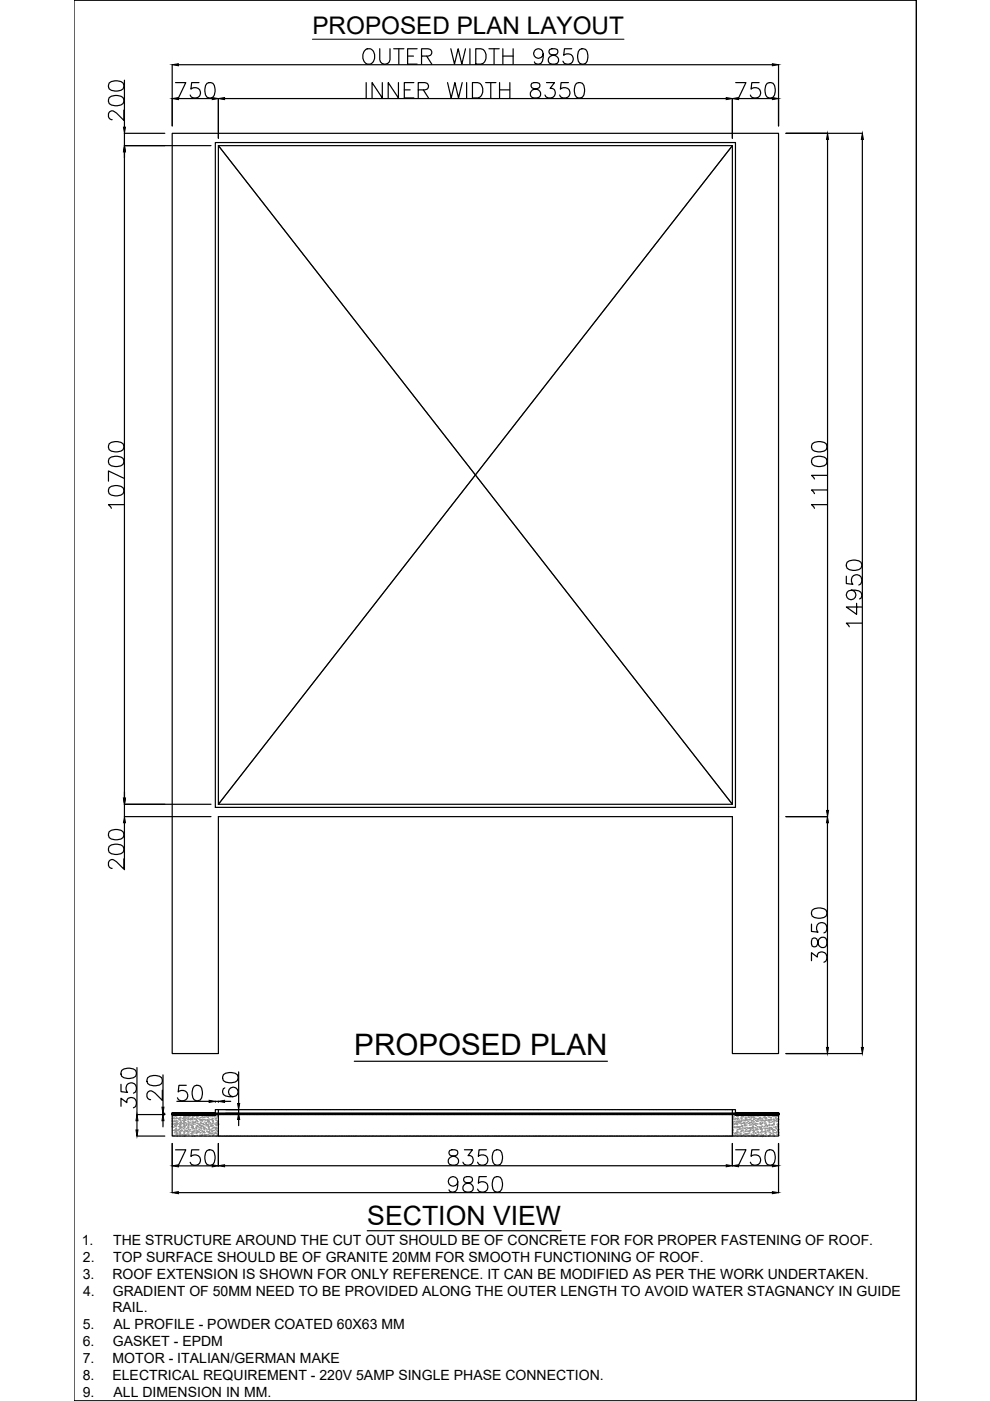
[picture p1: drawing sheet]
<svg xmlns="http://www.w3.org/2000/svg" width="210mm" height="297mm" viewBox="0 0 210 297" stroke-linecap="round" stroke-linejoin="round" font-family="sans-serif">
<defs><g id="words">
<text font-size="6.3" x="75.1" y="223.7">PROPOSED PLAN</text>
<text font-size="5.6" x="77.9" y="259.7">SECTION VIEW</text>
<text font-size="5.1" x="66.2" y="7.2">PROPOSED PLAN LAYOUT</text>
<g font-size="3">
<text x="17.3" y="263.9">1.</text>
<text x="24" y="263.9">THE STRUCTURE AROUND THE CUT OUT SHOULD BE OF CONCRETE FOR FOR PROPER FASTENING OF ROOF.</text>
<text x="17.6" y="267.5">2.</text>
<text x="24" y="267.5">TOP SURFACE SHOULD BE OF GRANITE 20MM FOR SMOOTH FUNCTIONING OF ROOF.</text>
<text x="17.5" y="271.1">3.</text>
<text x="17.6" y="274.7">4.</text>
<text x="23.8" y="271.1">ROOF EXTENSION IS SHOWN FOR ONLY REFERENCE. IT CAN BE MODIFIED AS PER THE WORK UNDERTAKEN.</text>
<text x="23.9" y="274.7">GRADIENT OF 50MM NEED TO BE PROVIDED ALONG THE OUTER LENGTH TO AVOID WATER STAGNANCY IN GUIDE</text>
<text x="17.5" y="281.9">5.</text>
<text x="23.8" y="278.3">RAIL.</text>
<text x="24.1" y="281.9">AL PROFILE - POWDER COATED 60X63 MM</text>
<text x="17.6" y="285.5">6.</text>
<text x="23.9" y="285.5">GASKET - EPDM</text>
<text x="17.5" y="289.1">7.</text>
<text x="17.6" y="292.6">8.</text>
<text x="23.8" y="292.6">ELECTRICAL REQUIREMENT - 220V 5AMP SINGLE PHASE CONNECTION.</text>
<text x="23.9" y="289.1">MOTOR - ITALIAN/GERMAN MAKE</text>
<text x="17.5" y="296.2">9.</text>
<text x="24.1" y="296.2">ALL DIMENSION IN MM.</text>
</g>
</g></defs>
<!-- layer: 0 -->
<g fill="none" stroke="#000" stroke-width=".25">
<path d="M15.7 .1h178.6v296.9h-178.6zM23.1 17.6a2.53 2.53 0 0 1 3 0 1.05 1.05 0 0 1-.5 1.6 2.69 2.69 0 0 1-2.5-.4l-.1-.4zM26.4 17v10M36.5 13.7v13M37.2 17.5h2.2l-1.6 3.3M37.8 13.7h126M42.2 17.5h-1.6l-.1 1.4a1.15 1.15 0 0 1 1.7 0 1.15 1.15 0 0 1-.2 1.7 1.15 1.15 0 0 1-1.7-.5M43.9 17.7a1.06 1.06 0 0 1 1.5 .4 2.68 2.68 0 0 1-.3 2.5 1.06 1.06 0 0 1-1.5-.5 2.74 2.74 0 0 1 .3-2.4zM77.6 10.5a1.24 1.24 0 0 1 1.8 1.1 1.42 1.42 0 0 1-.3 1.5 1.42 1.42 0 0 1-1.5 .3 1.97 1.97 0 0 1 0-2.9zM77.6 17.5v3.3M80.5 10.3v2.4a1.1 1.1 0 0 0 1.1 .9 1.1 1.1 0 0 0 1.1-.9v-2.4M81.1 17.5v3.3l-2.2-3.3v3.3"/>
<path d="M83.5 10.3h2.1M84.5 17.5v3.3l-2.2-3.3v3.3M84.6 10.3v3.3M85.7 19.1h1.3M86.4 11.9h1.3M87.7 17.5h-2v3.3h2M88.4 10.3h-2v3.3h2M88.7 19.1h1.4l.4-.2a.76 .76 0 0 0 0-1.2l-.4-.2h-1.4v3.3M89.4 11.9h1.4l.4-.2a.76 .76 0 0 0 0-1.2l-.4-.2h-1.4v3.3M89.8 19.1l1 1.7M90.5 11.9l1 1.7M94.9 17.5l.8 3.3 .7-3.3 .8 3.3 .8-3.3"/>
<path d="M95.6 10.3l.8 3.3 .7-3.3 .8 3.3 .8-3.3M98.9 17.5v3.3M99.6 10.3v3.3M100.2 17.5h1.1a1.74 1.74 0 0 1 1.1 1.6 1.74 1.74 0 0 1-1.1 1.7h-1.1zM100.9 10.3h1.1a1.74 1.74 0 0 1 1.1 1.7 1.74 1.74 0 0 1-1.1 1.6h-1.1zM103 17.5h2.1M103.7 10.3h2.1M104.1 17.5v3.3M104.8 10.3v3.3M105.9 19.1h2.2M105.9 17.5v3.3M106.6 11.9h2.2"/>
<path d="M106.6 10.3v3.3M108.1 17.5v3.3M108.8 10.3v3.3M112.8 17.7a.67 .67 0 0 0 .3 1.1 1.34 1.34 0 0 1 1.5 1.3l-.1 .4a1.29 1.29 0 0 1-2.1-.4 1.05 1.05 0 0 1 1-1.2l.6-.1a.66 .66 0 0 0 .3-1.1l-.5-.2zM115.2 11.4a1.01 1.01 0 0 1-1.4 .9 1.01 1.01 0 0 1-.4-1.6 1.01 1.01 0 0 1 1.6 .1 2.91 2.91 0 0 1-.3 2.6 .95 .95 0 0 1-1.4-.3M115.9 17.5h1.7l-1 1.3a1.05 1.05 0 0 1 1.2 1.2 1.05 1.05 0 0 1-1.5 .8l-.4-.2-.4-.5M116.6 10.5a.66 .66 0 0 0 .3 1.1 1.36 1.36 0 0 1 1.5 1.4l-.1 .3a1.28 1.28 0 0 1-2-.3 1.04 1.04 0 0 1 .9-1.3l.6-.1a.67 .67 0 0 0 .3-1.1l-.4-.2zM120.5 17.5h-1.5l-.2 1.4a1.15 1.15 0 0 1 1.8 0 1.15 1.15 0 0 1-.3 1.7 1.15 1.15 0 0 1-1.6-.5M121.2 10.3h-1.5l-.2 1.4a1.15 1.15 0 0 1 1.8 0 1.15 1.15 0 0 1-.3 1.7 1.15 1.15 0 0 1-1.6-.4M122.2 17.7a1.08 1.08 0 0 1 1.6 .4 2.73 2.73 0 0 1-.3 2.5 1.06 1.06 0 0 1-1.6-.5 2.74 2.74 0 0 1 .3-2.4zM122.9 10.5a1.08 1.08 0 0 1 1.6 .5 2.73 2.73 0 0 1-.3 2.4 1.06 1.06 0 0 1-1.6-.4 2.74 2.74 0 0 1 .3-2.5zM156 17.5h2.2l-1.6 3.3"/>
<path d="M161 17.5h-1.6l-.2 1.4a1.15 1.15 0 0 1 1.8 0 1.15 1.15 0 0 1-.2 1.7 1.15 1.15 0 0 1-1.7-.5M162.7 17.7a1.08 1.08 0 0 1 1.5 .4 2.73 2.73 0 0 1-.3 2.5 1.06 1.06 0 0 1-1.6-.5 2.74 2.74 0 0 1 .4-2.4zM165.1 13.7v13M194.3 .1h.1M194.3 .1v296.9M23.1 20.7a2.53 2.53 0 0 1 3 0 1.05 1.05 0 0 1-.5 1.6 2.69 2.69 0 0 1-2.5-.3l-.1-.5zM26.3 23.4v2.1l-1.6-1.5a.98 .98 0 0 0-1.6-.2l-.1 1a.81 .81 0 0 0 .8 .6M26.4 32.2v137M34.9 28.3h-8.5v2.6h18.3M36.5 28.3h128.6v195.1h-9.8v-50.3h-109v50.3h-9.8zM37.8 20.9h7.2M45.7 30.2h110.2v141h-110.2z"/>
<path d="M46.3 30.9h109v139.6h-109zM46.3 20.9v8.4M47.6 20.9h106.4M155.3 20.9v8.4M156.6 20.9h7.2M166.6 28.3h16.3M175.5 29.6v142.2M182.8 29.6v192.5M23.1 97.2a2.53 2.53 0 0 1 3 0 1.06 1.06 0 0 1-.5 1.6 2.65 2.65 0 0 1-2.5-.4l-.1-.4zM23.1 94.1a2.53 2.53 0 0 1 3 0 1.05 1.05 0 0 1-.5 1.5 2.69 2.69 0 0 1-2.5-.3l-.1-.4zM172.2 97.2a2.52 2.52 0 0 1 3 0 1.08 1.08 0 0 1-.5 1.6 2.65 2.65 0 0 1-2.5-.4l-.1-.4zM172.2 94.1a2.52 2.52 0 0 1 3 0 1.07 1.07 0 0 1-.5 1.5 2.68 2.68 0 0 1-2.5-.3l-.1-.4z"/>
<path d="M23.1 103.4a2.53 2.53 0 0 1 3 0 1.05 1.05 0 0 1-.5 1.6 2.69 2.69 0 0 1-2.5-.3l-.1-.5zM26.3 107h-3.3l.6 .8M26.3 101.4l-3.3-1.5v2.1M175.3 107h-3.2l.6 .8M175.3 103.9h-3.2l.6 .8M175.3 100.8h-3.2l.6 .8M179.6 119.2a2.52 2.52 0 0 1 3 0 1.05 1.05 0 0 1-.5 1.6 2.68 2.68 0 0 1-2.5-.3l-.2-.5zM179.4 122.2v1.5l1.4 .2a1.15 1.15 0 0 1 0-1.8 1.15 1.15 0 0 1 1.7 .2 1.15 1.15 0 0 1-.4 1.7M180.5 125.1a1.01 1.01 0 0 1 .9 1.4 1.01 1.01 0 0 1-1.6 .4 1.01 1.01 0 0 1 .1-1.6 2.93 2.93 0 0 1 2.7 .3 .95 .95 0 0 1-.4 1.4M181.6 127.9v2.4l-2.2-1.6h3.3M182.7 132.1h-3.3l.7 .8M23.1 179.4a2.53 2.53 0 0 1 3 0 1.05 1.05 0 0 1-.5 1.6 2.69 2.69 0 0 1-2.5-.3l-.1-.5z"/>
<path d="M23.1 176.3a2.48 2.48 0 0 1 3 0 1.04 1.04 0 0 1-.5 1.6 2.69 2.69 0 0 1-2.5-.3l-.1-.5zM26.4 174.4v10M44.7 170.5h-18.3v2.6h18.3M166.6 173.1h8.9M175.4 174.4v47.7M26.3 182.1v2.2l-1.6-1.6a.98 .98 0 0 0-1.6-.1l-.1 .9a.81 .81 0 0 0 .8 .6M172.1 195.9v1.6l1.4 .1a1.15 1.15 0 0 1-.1-1.7 1.15 1.15 0 0 1 1.7 .2 1.15 1.15 0 0 1-.4 1.7M172.2 199a1.23 1.23 0 0 0 .3 1.7h.3a1.78 1.78 0 0 0 .8-1.5 .9 .9 0 0 1 1-.5 .9 .9 0 0 1 .7 .8v.6a.94 .94 0 0 1-1 .8 .94 .94 0 0 1-.8-.9l-.2-.7a.66 .66 0 0 0-1.1-.3zM172.2 193a2.53 2.53 0 0 1 3 0 1.05 1.05 0 0 1-.5 1.5 2.69 2.69 0 0 1-2.5-.3l-.1-.4zM172.1 203.7v-1.7l1.2 .9a1.05 1.05 0 0 1 1.2-1.1 1.05 1.05 0 0 1 .8 1.4l-.1 .5-.5 .3M25.7 234.6v-1.7l1.2 .9a1.05 1.05 0 0 1 1.2-1.1 1.05 1.05 0 0 1 .8 1.4l-.1 .5-.5 .3M25.7 229.9v1.6l1.4 .1a1.15 1.15 0 0 1-.1-1.7 1.15 1.15 0 0 1 1.7 .2 1.15 1.15 0 0 1-.4 1.7"/>
<path d="M25.8 226.9a2.53 2.53 0 0 1 3 0 1.05 1.05 0 0 1-.5 1.6 2.69 2.69 0 0 1-2.5-.3l-.1-.5zM29 226.4v9.9h5.9M29 237.6v2M31.3 228.5a2.52 2.52 0 0 1 3 0 1.08 1.08 0 0 1-.5 1.5 2.65 2.65 0 0 1-2.5-.3l-.1-.4zM34.4 231.1v2.2l-1.5-1.5a.98 .98 0 0 0-1.6-.2l-.1 .9a.78 .78 0 0 0 .7 .6M34.6 227.9v6.8M34.6 237.6v1.3M34.9 236h-.4l.1 .3M36.5 236.3h9.2v-1h.6v5.6h-9.8zM36.5 236h9.2v.3h-9.2zM36.5 236h.2M36.6 236v.1"/>
<path d="M36.6 236.2l-.1 .1M36.7 236.1l-.1 .1M36.7 236v.1M36.7 236.2l-.1 .1M36.7 236.1l-.1 .2M36.7 236.3h.1M36.7 236l-.2 .3M36.7 236.2l.2-.2-.2 .3M36.8 236.1l-.1 .1M36.8 236l-.1 .1M36.8 236.3h.1M36.8 236v.1"/>
<path d="M36.8 236.2l-.1 .1M36.9 236.1h-.1M36.9 236v.1M37 236.1l-.1 .1M37 236.3h-.1M37 236.3h.1M37 236.1l-.2 .2M37 236.1l-.3 .2M37.1 236.1h-.1M37.1 236v.1M37.1 236.1l-.2 .2M37.1 236.2h.1"/>
<path d="M37.1 236.3h.1M37.2 236.3h.1M37.2 236l-.2 .3M37.2 236.1l-.3 .2M37.3 236.1l-.3 .2 .3-.3-.1 .2M37.3 236.3h.1M37.4 236.1l-.1 .1M37.4 236.3h-.1M37.4 236.1l-.2 .2M37.4 236.2l-.1 .1M37.4 236.1l-.3 .2M37.4 236.1h.1"/>
<path d="M37.4 236.2v.1M37.5 236v.1M37.5 236.3h.1M37.5 233.5h6.8M37.5 236.2l-.1 .1M37.5 236.1l-.3 .2M37.6 236l-.1 .1M37.6 236.2h-.1M37.6 236.3h.1M37.6 236.1h-.1M37.6 236l-.2 .2M37.6 236.2l-.1 .1"/>
<path d="M37.7 236.1l-.1 .1M37.7 236.1l-.3 .2M37.7 236.2l.1-.1-.2 .1M37.7 236.3h.1M37.8 236.3h-.1M37.8 236l-.3 .3M37.8 236.2l.2-.2-.2 .2M37.8 236l-.2 .3 .1-.1M37.9 236.3h-.1M37.9 236.2l-.1 .1M37.9 236.1h-.1M38 236.3h.1"/>
<path d="M38.1 236.2v-.2l-.2 .3 .1-.1M38.1 236.1h-.1M38.1 236.2l-.2 .1M38.2 236.2l-.1 .1M38.2 236l-.2 .2M38.3 236l-.2 .2M38.3 236.1h-.1M38.3 236.1l-.2 .2M38.4 236l-.1 .1M38.4 236.2h-.1h.2M38.4 236.1l-.2 .2M38.4 236l-.3 .3"/>
<path d="M38.4 236.3h.1M38.4 236.2l.1-.2-.1 .3M38.4 236v.1M38.5 236.3h-.1M38.5 236.1h-.1M38.5 236.2v.1M38.6 236v.1M38.6 236.1l-.1 .1M38.6 236.3h.1M38.7 236.1h-.1M38.7 236l-.3 .3M38.7 236.2h.1"/>
<path d="M38.7 236v.1M38.7 236.1l-.2 .2M38.8 236.1l-.3 .2M38.8 236.3h.1M38.8 236.1h.1M38.8 236.2v.1M38.8 236.1v.1M38.9 236.1h-.1M38.9 236.3h.1M38.9 236.1l-.3 .2M39 236.3h.1M39 236.1l-.1 .2"/>
<path d="M39.1 236l-.4 .3 .2-.3v.2M39.1 236l-.2 .2M39.1 236v.1M39.2 236.1l-.3 .2M39.2 236v.1M39.2 236.3h.1M39.2 236.2l.1-.1-.2 .2M39.2 236.1h-.1M39.3 236l-.3 .3M39.3 236.3h-.1M39.3 236.2h.1M39.3 236.3h.1"/>
<path d="M39.4 236.2l-.1 .1M39.4 236.3h.1M39.4 236.1l-.3 .1M39.4 236.1h.1M39.5 236.2l-.2 .1M39.5 236l-.2 .3 .1-.2M39.5 230.1h-1.6l-.1 1.4a1.15 1.15 0 0 1 1.7 0 1.15 1.15 0 0 1-.2 1.7 1.15 1.15 0 0 1-1.7-.4M39.6 236.1l-.1 .1M39.6 236.3h.1M39.6 236l-.2 .3 .2-.1M39.7 236.1l-.3 .2M39.7 236.2l-.2 .1"/>
<path d="M39.7 236.2v.1M39.8 236.3h.1M39.8 236l-.3 .3M39.8 236l-.1 .2M39.8 236.1h.1M39.8 236.2l-.1 .1M39.9 236l-.3 .3 .1-.1M40 236.1l-.2 .1M40 236l-.2 .2M40 236.2h.1M40 236.1l-.2 .2M40.1 236l-.3 .3"/>
<path d="M40.1 236.3h.1M40.1 236.1h-.1M40.2 236.2l-.1 .1M40.2 236.1l-.1 .1M40.2 236v.1M40.2 236.1l-.1 .2M40.2 236.1h.1M40.3 236l-.4 .3 .1-.1M40.4 236v.1M40.4 236.1l-.1 .1M40.4 236.1h-.1M40.4 236.3h.1"/>
<path d="M40.5 236v.1M40.5 236.3h.1M40.5 236l-.3 .3M40.5 236.1l-.3 .2M40.5 236.1h.1M40.6 236v.1M40.6 236.1v.1M40.6 236.1l-.2 .2M40.6 236.2l-.1 .1M40.6 236.3h.1M40.6 236l-.2 .2M40.6 236.1h.1"/>
<path d="M40.7 236.2h-.1M40.7 236.1l-.1 .1M40.7 236l-.3 .3M40.7 236v.2M40.8 236v.1M40.8 236.1l-.1 .2M40.8 236.1l-.2 .2M40.8 236.3h.1M40.9 236.3l.2-.2-.3 .2M40.9 236.1h-.1M40.9 236l-.3 .3 .1-.1M41 236l-.1 .2"/>
<path d="M41 236.3h.1M41 236l-.3 .3 .2-.1M41.1 236.1l-.2 .1M41.1 236.3h.1M41.2 236.1l-.2 .2M41.2 230.3a1.06 1.06 0 0 1 1.6 .4 2.68 2.68 0 0 1-.4 2.5 1.05 1.05 0 0 1-1.5-.4 2.69 2.69 0 0 1 .3-2.5zM41.2 236.2l-.1 .1M41.3 236.3h.1M41.3 236.3h-.1M41.3 236l-.3 .3 .2-.2M41.3 236.2h.1M41.3 236.1v.1"/>
<path d="M41.3 236.2l.3-.2-.2 .3M41.4 236.1l-.2 .1M41.4 236.3h.1M41.4 236.2l-.1 .1M41.4 236.1l-.2 .2M41.5 236.1l-.2 .2M41.5 236v.1M41.5 236.3h.1M41.6 236.2h-.1M41.6 236.1h-.1M41.6 236.1v.1M41.7 236l-.1 .1"/>
<path d="M41.7 236.1l-.2 .2M41.7 236l-.3 .3M41.7 236.3h-.1M41.7 236.3h.1M41.8 236.1h-.1M41.8 236l-.3 .3 .4-.3-.1 .2M41.9 236.2h-.1M41.9 236v.1M42 236.3h-.1M42 236l-.3 .3M42 236.1l-.2 .1M42 236.1l-.1 .1"/>
<path d="M42 236v.1M42 236.1h.1M42 236.1l-.1 .2 .1-.2M42.1 236.2l-.1 .1M42.1 236.3h.1M42.1 236l-.3 .3M42.1 236.1l-.1 .1M42.2 236.3h-.1M42.2 236.1h-.1M42.2 236.3l.3-.3-.3 .3M42.2 236.2v.1M42.2 236l-.2 .3"/>
<path d="M42.2 236.1l-.1 .1M42.3 236v.1M42.3 236.3h.1M42.3 236l-.2 .3M42.4 236l-.2 .3M42.4 236.1l-.2 .1M42.4 236v.1M42.5 236.3h-.1M42.5 236l-.1 .1M42.5 236.2l-.1 .1M42.5 236.3h.1M42.6 236.1l-.3 .2"/>
<path d="M42.6 236.1l-.1 .1 .1-.1M42.6 236.2l-.1 .1M42.6 236.2v.1M42.6 236.3h.1M42.7 236l-.1 .1M42.7 236.3h.1M42.7 236.2l.1-.2-.4 .3M42.7 236.1l-.2 .2M42.7 236.2v.1M42.8 236.1l-.1 .2M42.9 236.1h-.1M42.9 236l-.3 .3"/>
<path d="M42.9 236.3h.1M42.9 236l-.2 .3M43 236.1l-.1 .1M43 236l-.1 .1M43 236.2l-.1 .1M43 236.3h.1M43.1 236.2l-.2 .1M43.1 236l-.3 .3M43.1 236v.1M43.2 236.3h-.1M43.2 236l-.3 .2M43.2 236.1l-.2 .1"/>
<path d="M43.2 236.2l-.1 .1M43.3 236.1l-.2 .2M43.3 236.3h-.1M43.3 236l-.2 .3M43.4 236l-.1 .1M43.4 236.2h-.1M43.4 236.3h.1M43.4 236.1l-.2 .2 .1-.2M43.4 236.2l-.1 .1M43.4 236.1v.1M43.5 236l-.3 .3M43.5 236v.1"/>
<path d="M43.5 236.1l-.1 .1M43.6 236l-.1 .1M43.6 236.1h.1M43.6 236l-.3 .3M43.6 236.2l.1-.1-.1 .2M43.6 236v.1M43.7 236.1l-.3 .2 .1-.1M43.7 236.3h-.1M43.7 236.1l-.2 .2M43.8 236.3h-.1M43.8 236l-.4 .3M43.8 236.3h.1"/>
<path d="M43.8 236.3l.3-.3-.1 .3M43.8 236.1h.1M43.9 236v.1M43.9 236.1l-.2 .1M43.9 236.3h.1M44 236.2h-.1M44 236.1l-.2 .2M44 236l-.3 .3M44 236.1l-.1 .1M44 236v.1M44 236.1h.1M44.1 236v.1"/>
<path d="M44.1 236.2h.1M44.1 236.3h.1M44.1 236.2l.1-.1-.3 .2M44.2 236.3h.1M44.2 236.2l.1-.1-.2 .2M44.3 236.2l-.2 .1M44.3 236l-.3 .3M44.3 236l-.1 .2M44.3 236.3h.1M44.3 236.1l-.1 .1M44.3 236.2v.1M44.4 236.3h.1"/>
<path d="M44.4 236.2l-.1 .1M44.4 236.1h.1M44.5 236.2l-.1 .1M44.5 236.1h-.1M44.5 236l-.3 .3M44.5 236.3h.1M44.6 236.3h-.1M44.6 236l-.3 .3M44.6 236.1v.1M44.6 236.1h-.2M44.6 236.2v.1M44.7 236l-.1 .1"/>
<path d="M44.7 236.3h.1M44.7 236l-.3 .3M44.7 236.2v.1M44.7 236.2l-.1 .1M44.8 236l-.1 .1M44.8 236.1h.1l-.3 .2M44.8 236.3h.1M44.8 236l-.3 .3M44.8 236.2h.1M44.9 236.2l.1-.2-.3 .3M45 236l-.3 .3M45 236.3h.1"/>
<path d="M45.1 236.2l-.2 .1M45.1 236.2l-.1 .1M45.1 236l-.3 .3M45.1 236.1h.1M45.1 236l-.1 .2M45.2 236.2l.1-.1-.3 .2M45.2 236l-.1 .2M45.2 236.2l-.1 .1 .1-.1M45.3 236l-.4 .3 .2-.1M45.3 236v.1M45.3 236.2h.1M45.3 236.1l-.1 .2"/>
<path d="M45.3 236.2l.2-.2-.3 .3M45.4 236l-.1 .1M45.4 236.2l-.1 .1M45.4 236.3h.1M45.4 236v.1M45.5 236.1l-.1 .1M45.5 236.2l-.1 .1M45.5 236v.1M45.6 236v.1M45.6 236.1l-.1 .1M45.6 236.3h.1M45.6 236.2v.1"/>
<path d="M45.6 236.2h.1M45.6 236l-.3 .3M45.6 236.1h.1M45.7 233.7v-.2h.6v.2M45.7 236.2l-.2 .1 .1-.1M45.7 236.1h-.1M45.7 236.2l-.1 .1M45.7 236.3h-.1M47.4 227.9a2.52 2.52 0 0 1 2.9 0 1.06 1.06 0 0 1-.5 1.5 2.73 2.73 0 0 1-2.4-.3l-.2-.5zM47.6 233.5h1.3M47.7 230.7a.96 .96 0 0 0-.3 1.4 2.52 2.52 0 0 0 2.9 0 1.01 1.01 0 0 0-.4-1.5 1.01 1.01 0 0 0-1.4 .7 1.01 1.01 0 0 0 .9 1.2M47.9 235.3h2.7v.7h-2.7"/>
<path d="M50.6 227.3v6.7M50.6 237.3v1.4M75.1 225h53.7M155.3 235.3h.6v1h9.2v4.6h-9.8zM155.9 236.1h.1M155.9 236h9.2v.3h-9.2zM155.9 236.3h.1M156 236.2l-.1 .1M156 236l-.1 .1M156 236.3h.1M156 236.1h-.1M156.2 236l-.2 .3"/>
<path d="M156.2 236.1l-.2 .2M156.2 236.1l-.2 .1M156.2 236.1v.1M156.2 236.3h.1M156.3 236.1l-.3 .2 .2-.1M156.3 236.3l.1-.3-.3 .3M156.3 236l-.3 .3M156.3 236.2h-.1M156.3 236v.1M156.3 236.2l-.1 .1M156.3 236.3h.1M156.3 236.1h.1"/>
<path d="M156.4 236.2l-.1 .1M156.5 236.2h.1M156.5 236.1l-.2 .2M156.6 236l-.2 .2M156.6 236v.1M156.6 236.1l-.2 .2M156.6 236.3h.1M156.6 236l-.2 .3 .2-.2M156.7 236.3h.1M156.7 236l-.2 .3M156.7 236.1l-.1 .2M156.8 236.1h-.2"/>
<path d="M156.8 236.2l-.2 .1M156.8 236.2l-.1 .1M156.8 236l-.3 .3M156.8 236.1l-.1 .1M156.8 236v.1M156.9 236.1l-.3 .2M156.9 236.2l-.1 .1M156.9 236.1h-.1M156.9 236.1h.1M157 236.2l-.1 .1M157 236v.1M157 236.1l-.3 .2"/>
<path d="M157.1 236.2l-.2 .1M157.1 236.3h.1M157.1 236.3l.2-.3-.3 .3M157.1 236.1l-.2 .2M157.2 236.1l-.3 .2M157.2 236.1l-.1 .1M157.2 236.3h.1M157.2 236l-.1 .2M157.3 236.1l-.1 .1M157.3 236.2l-.2 .1M157.3 236.3h.1M157.4 236.2l-.2 .1"/>
<path d="M157.4 236v.1M157.4 236.2l-.1 .1M157.5 236l-.4 .3M157.5 236.1h-.1M157.5 236.3h.1M157.5 236l-.2 .3M157.5 236.1l-.1 .1M157.6 236.1l-.1 .1M157.6 236l-.1 .1M157.6 236.3h.1M157.6 236.2l-.1 .1M157.7 236l-.3 .3 .1-.2"/>
<path d="M157.7 236.2l-.1 .1M157.7 236.1l-.2 .2M157.7 236.1h-.1M157.8 236.2l-.1 .1M157.8 236l-.3 .3M157.8 236.1h-.1M157.9 236.1l-.2 .1M157.9 236l-.3 .3M157.9 236.1v.1M157.9 236v.1M157.9 236.2l.2-.2-.3 .3M157.9 236.2v.1"/>
<path d="M158 236h.1M158 236.3h-.1M158 236.1l-.2 .1M158.1 236.2l.1-.1-.2 .2M158.1 236.1l-.2 .2M158.1 236.2l-.1 .1M158.2 236l-.4 .3M158.2 236v.1M158.3 236.2l-.1 .1M158.3 236.1l-.2 .2M158.3 236l-.1 .1M158.3 236v.2"/>
<path d="M158.3 236.3h.1M158.3 236v.1M158.4 236.1l-.1 .1M158.4 236.1h-.1M158.4 236.2l-.1 .1M158.4 236l-.2 .3M158.5 236l-.1 .1M158.5 236v.1M158.5 236.1l-.1 .1M158.5 236.1l-.3 .2M158.6 236.2v.1M158.6 236v.1"/>
<path d="M158.7 236.3h.1M158.7 236l-.3 .3 .3-.2M158.8 236.1h-.1M158.8 236.2l-.1 .1M158.8 236.3h.1M158.8 236.1l-.1 .2M158.8 236.1l-.3 .2 .2-.2M158.8 236.2l.2-.2-.3 .3M158.8 236.1v.1M158.9 236v.1M158.9 236.3h-.1M158.9 236.2h-.1"/>
<path d="M158.9 236l-.1 .1M158.9 236.2v.1M159 236.2l-.1 .1M159 236v.1M159 236.1l-.1 .1M159 236.3h-.1M159 236.1l-.2 .2M159.1 236.2l-.1 .1M159.1 236.1h-.1M159.1 236v.1M159.1 236.3h.1M159.1 236.1h.1"/>
<path d="M159.2 236l-.3 .3M159.2 236.1v.1M159.2 236.1l-.1 .1M159.2 236v.1M159.3 236.3h.1M159.3 236.2l-.2 .1M159.3 236.2l-.1 .1M159.3 236.1l-.3 .2M159.5 236l-.4 .3M159.5 236.1l-.2 .2M159.5 236.1l-.2 .1M159.5 236.3h.1"/>
<path d="M159.6 236l-.3 .3M159.6 236.1l-.3 .2M159.6 236.1l-.2 .2M159.6 236h.1M159.6 236.3h.1M159.6 236.2l-.1 .1M159.6 236.1h.1M159.7 236.1l-.1 .1M159.7 236.2l-.1 .1M159.7 236l-.3 .3M159.8 236l-.3 .3M159.8 236.2l-.1 .1"/>
<path d="M159.8 236l-.2 .2M159.9 236.1l-.1 .1M159.9 236v.1M159.9 236.3h-.1M159.9 236l-.1 .1 .2-.1M160 236.3h.1M160 236v.1M160 236.2h-.1M160 236.1l-.2 .2M160.1 236.2l-.1 .1M160.1 236l-.3 .3M160.1 236l-.2 .3"/>
<path d="M160.1 236v.1M160.1 236.1v.1M160.1 236.2h.1M160.3 236v.1M160.3 236.1l-.1 .2M160.3 236.1l-.4 .2M160.3 236.3h.1M160.4 236.3h.1M160.4 236.1l-.2 .2 .1-.1M160.4 236.1l-.3 .2 .3-.2M160.4 236.2l.2-.2-.3 .3M160.5 236.1l-.1 .1"/>
<path d="M160.5 236v.1M160.5 236.3h.1M160.5 236.1v.1M160.6 236.2l-.1 .1zM160.7 236l-.3 .3M160.7 236.1l.1-.1-.2 .2M160.7 236v.1M160.7 236.3h.1M160.7 236.2l.1-.1-.1 .1M160.8 236.3h.1M160.8 236.1h-.1M160.8 236l-.3 .3"/>
<path d="M160.8 236.2l.2-.1-.3 .2M160.9 236v.1M160.9 236.2v.1M160.9 236.3h.1M160.9 236l-.1 .1M161 236.1l-.2 .2M161 236v.1M161.1 236.3h-.1M161.1 236v.1M161.1 236.1l-.2 .1M161.2 236.1l-.2 .1M161.2 236.2l-.2 .1"/>
<path d="M161.2 236.3h.1M161.2 236l-.3 .3M161.3 236.1h-.1M161.3 236.2l-.2 .1M161.3 236l-.1 .1M161.3 236.1l-.4 .2M161.4 236l-.3 .3M161.4 236.2l-.2 .1M161.4 236.1l-.1 .1M161.4 236l-.1 .1M161.4 236.3h.1M161.4 236l-.1 .2"/>
<path d="M161.4 236.2v.1M161.5 236.1l-.1 .1M161.5 236.1h-.1M161.5 236.1v.1M161.6 236l-.3 .3M161.6 236.2h.1M161.6 236.3h.1M161.6 236v.1M161.7 236.1l-.3 .2M161.7 236.2v.1M161.7 236l-.3 .3M161.7 236.1l-.2 .1h.1"/>
<path d="M161.8 236v.1M161.8 236.1l-.1 .1M161.8 236.3h.1M161.8 236.1h.1M161.9 236.1l-.2 .1M161.9 236.2l-.1 .1M161.9 236l-.4 .3M161.9 236v.1M161.9 236.1l-.2 .2M162 236.1l-.2 .2M162 236.3h.1M162 236.1h.1"/>
<path d="M162 236v.1M162 236l-.3 .3M162.1 236.1h-.1M162.1 236.3h-.1M162.1 236.1l-.2 .2zM162.1 236.1l-.3 .2M162.1 236v.1M162.1 236.3h.1M162.2 236.1l-.2 .2M162.2 236.1l-.1 .1M162.2 236.3h.1M162.2 236l-.1 .1"/>
<path d="M162.2 236.3h-.1M162.3 236l-.2 .3M162.3 236v.1M162.3 236.1l-.1 .1M162.4 236.3h.1M162.4 236.1h-.1M162.4 236l-.2 .3M162.5 236.2h.1M162.5 236l-.1 .2M162.5 236.3h.1M162.6 236l-.3 .3M162.6 236.2l-.1 .1"/>
<path d="M162.7 236.1l-.3 .2M162.7 236v.1M162.8 236l-.5 .2M162.8 236.1l-.1 .1M162.8 236.2l-.1 .1M162.8 236.3h.1M162.9 236l-.3 .3M162.9 236.1l-.3 .1M162.9 236.2h-.1M162.9 236l-.1 .2M163 236.1l-.3 .2M163 236.1l-.2 .2"/>
<path d="M163.1 236l-.1 .1M163.1 236.3h-.1M163.1 236v.1M163.1 236.2l-.1 .1M163.1 236.1l-.1 .1M163.2 236.1l-.2 .1M163.2 236.1l-.3 .2M163.2 236.1l-.1 .2M163.3 236.2l-.1 .1M163.3 236.1h-.1M163.3 236.2v.1M163.4 236l-.3 .3"/>
<path d="M163.4 236.1l-.1 .1M163.4 236v.1M163.4 236.1h.1M163.4 236.3h.1M163.5 236l-.2 .2M163.5 236.1l-.1 .1M163.5 236.1l-.2 .2M163.5 236v.1M163.6 236v.1M163.6 236.1l-.2 .2M163.6 236.1l-.1 .2M163.6 236.1h.1"/>
<path d="M163.6 236.1l-.3 .2M163.6 236.3h.1M163.7 236.2l-.1 .1M163.7 236.3h.1M163.7 236v.1M163.7 236.1h-.1M163.7 236.2h.1M163.7 236.1h.1M163.8 236l-.4 .3M163.8 236v.1M163.8 236.1v.1M163.8 236.1l-.1 .1"/>
<path d="M163.8 236.3h.1M163.8 236.1h.1M163.9 236.2l-.2 .1M163.9 236.1l-.2 .1M163.9 236.2v.1M163.9 236l-.4 .3 .1-.1M163.9 236.2l-.1 .1M163.9 236v.2M164 236v.1M164 236.1l-.1 .1M164 236.1l-.3 .2M164 236.3h.1"/>
<path d="M164.1 236.1h-.1M164.1 236.2l.2-.1-.3 .2M164.1 236.1l-.2 .2M164.1 236.1l-.3 .2M164.2 236.1l-.1 .1M164.2 236.3h.1M164.2 236v.1M164.2 236.2v.1M164.2 236.2h.1M164.3 236.1l-.1 .1M164.3 236v.1M164.4 236.1l-.2 .1"/>
<path d="M164.4 236.2l-.1 .1M164.4 236.1l-.1 .1M164.4 236.3h.1M164.5 236.2v.1M164.5 236.3h-.1M164.5 236l-.3 .3 .1-.1M164.5 236.1h.1M164.6 236l-.3 .3M164.6 236.1l-.3 .2M164.7 236.2l.1-.2-.2 .2M164.7 236.1l-.2 .1M164.7 236v.1"/>
<path d="M164.7 236.3h.1M164.7 236.3l.2-.3-.4 .3M164.7 236.2l-.1 .1M164.8 236.1h-.1M164.9 236.1l-.1 .1M164.9 236.2h-.1M164.9 236.2l-.1 .1M165 236.1h-.1M165 236.2l.1-.2-.3 .3M165 236.3h.1M165 236l-.3 .3M165.1 236.1h.1"/>
<path d="M165.1 236.1l-.2 .2 .1-.1M165.1 236.2l-.1 .1M165.1 236.3h-.1M166.6 223.4h16.3M29 240.9h5.9M36.5 242.4v10.5M37.2 243.8h2.2l-1.6 3.3M37.8 247.2h7.2M37.8 252.9h126M42.2 243.8h-1.6l-.1 1.4a1.15 1.15 0 0 1 1.7 0 1.15 1.15 0 0 1-.2 1.7 1.15 1.15 0 0 1-1.7-.5M43.9 243.9a1.04 1.04 0 0 1 1.5 .5 2.68 2.68 0 0 1-.3 2.5 1.06 1.06 0 0 1-1.5-.5 2.74 2.74 0 0 1 .3-2.5zM46.3 242.4v4.8"/>
<path d="M47.6 247.2h106.4M95.4 243.9a.65 .65 0 0 0 .3 1.1 1.36 1.36 0 0 1 1.5 1.4l-.1 .3a1.28 1.28 0 0 1-2.1-.3 1.04 1.04 0 0 1 1-1.2l.6-.2a.66 .66 0 0 0 .3-1.1l-.5-.1zM97.1 250.6a1.01 1.01 0 0 1-1.4 .8 1.01 1.01 0 0 1-.4-1.6 1.01 1.01 0 0 1 1.6 .1 2.96 2.96 0 0 1-.3 2.7 .96 .96 0 0 1-1.4-.3M98.5 243.8h1.7l-1 1.2a1.05 1.05 0 0 1 1.2 1.2 1.05 1.05 0 0 1-1.5 .8l-.4-.1-.4-.5M98.5 249.6a.66 .66 0 0 0 .3 1.1 1.49 1.49 0 0 1 1.5 .9 .86 .86 0 0 1-.8 1.1h-.6a.93 .93 0 0 1-.8-1 .93 .93 0 0 1 1-.8l.6-.2a.66 .66 0 0 0 .3-1.1l-.5-.1zM103.1 243.8h-1.5l-.2 1.4a1.15 1.15 0 0 1 1.8-.1 1.15 1.15 0 0 1-.3 1.8 1.15 1.15 0 0 1-1.6-.5M103.1 249.5h-1.5l-.2 1.4a1.15 1.15 0 0 1 1.8 0 1.15 1.15 0 0 1-.3 1.7 1.15 1.15 0 0 1-1.6-.5M104.8 243.9a1.05 1.05 0 0 1 1.6 .5 2.67 2.67 0 0 1-.3 2.5 1.06 1.06 0 0 1-1.6-.5 2.67 2.67 0 0 1 .3-2.5zM104.8 249.6a1.05 1.05 0 0 1 1.6 .5 2.68 2.68 0 0 1-.3 2.5 1.06 1.06 0 0 1-1.6-.5 2.69 2.69 0 0 1 .3-2.5zM155.3 242.4v4.8M156 243.8h2.2l-1.6 3.2M156.6 247.2h7.2"/>
<path d="M161 243.8h-1.6l-.2 1.4a1.15 1.15 0 0 1 1.8-.1 1.15 1.15 0 0 1-.2 1.8 1.15 1.15 0 0 1-1.7-.5M162.7 243.9a1.06 1.06 0 0 1 1.5 .5 2.71 2.71 0 0 1-.3 2.5 1.06 1.06 0 0 1-1.6-.5 2.71 2.71 0 0 1 .4-2.5zM165.1 242.4v10.5M77.9 260.9h41.1M15.7 297h178.6M194.3 297h.1"/>
</g>
<!-- layer: HIDDEN -->
<g fill="none" stroke="#000" stroke-width=".25">
<path d="M46.3 30.9l.1 .1M46.4 31h.1M46.5 31.1l.2 .2M46.7 31.4v.1M46.8 31.5h.1M46.9 31.6l.1 .1M47 31.8l.1 .1M47.2 32h.1M47.2 32.1h.1M47.3 32.2h.1M47.4 32.3h.1M47.5 32.4h.1"/>
<path d="M47.5 32.5l.2 .1M47.7 32.7l.2 .2M47.9 33l.2 .2M48.2 33.2v.1M48.2 33.3l.3 .4M48.5 33.7l.2 .3M48.8 34v.1M48.8 34.1l.1 .1M48.9 34.2l.1 .2M49.1 34.4l.1 .2M49.2 34.6l.2 .2M49.4 34.8v.1"/>
<path d="M49.4 34.9l.3 .3M49.7 35.2v.1M49.8 35.3v.1M49.8 35.4l.1 .1M49.9 35.5l.1 .1M50 35.6l.6 .8M50.6 36.4l.2 .2M50.8 36.7h.1M50.9 36.8l.2 .2M51.1 37.1l.2 .1M51.3 37.3l.1 .1M51.4 37.5h.1"/>
<path d="M51.5 37.6l.5 .6M52 38.2l.2 .2M52.2 38.4v.1M52.3 38.5v.1M52.4 38.6l.1 .2M52.5 38.8l.1 .2M52.7 39l.2 .3M52.9 39.3v.1M53 39.4v.1M53 39.5l.2 .2M53.2 39.7v.1M53.3 39.8l.3 .4"/>
<path d="M148.3 39.8l-.1 .2M148.4 39.7l-.1 .1M148.5 39.5l-.1 .2M148.6 39.4v.1M148.7 39.3l-.1 .1M148.8 39.2l-.1 .1M148.8 39.1v.1M149.2 38.6l-.3 .5M149.3 38.5v.1M149.5 38.2l-.2 .3M149.8 37.9l-.2 .3M149.8 37.9h.1"/>
<path d="M150.1 37.6l-.2 .2M150.1 37.5h.1M150.2 37.4h.1M150.5 37.1l-.2 .2M150.7 36.8l-.2 .2M150.8 36.7h-.1M151.1 36.2l-.3 .4M151.2 36.1h.1M151.8 35.3l-.6 .8M151.9 35.2v.1M152.1 34.9l-.2 .3M152.2 34.8v.1"/>
<path d="M152.5 34.4l-.3 .4M152.7 34.1l-.2 .3M152.8 34v.1M152.9 33.9v.1M153.4 33.3l-.5 .6M153.5 33.1l-.1 .2M153.8 32.8l-.3 .3M153.9 32.7h-.1M154.2 32.3l-.3 .3M154.3 32.2h-.1M154.4 32.1h-.1M154.6 31.8l-.2 .2"/>
<path d="M154.8 31.5l-.2 .2M154.9 31.4l-.1 .1M155.2 31l-.3 .3M155.3 30.9l-.1 .1M53.6 40.2l.3 .4M53.9 40.6v.1M54 40.7l.1 .1M54.1 40.9l.2 .2M54.3 41.2l.1 .1M54.4 41.3l.1 .1M54.6 41.5h.1M54.7 41.6l.2 .2"/>
<path d="M54.9 41.9h.1M55 42h.1M55 42.1l.2 .2M55.3 42.4h.1M55.3 42.5l.2 .2M55.6 42.8h.1M55.6 42.8l.6 .7M56.2 43.5l.1 .2M56.3 43.7l.1 .1M56.4 43.8l.1 .1M56.5 43.9v.1M56.6 44v.1"/>
<path d="M56.6 44.1l.3 .4M56.9 44.5l.1 .1M57 44.6l.1 .1M57.1 44.7l.2 .3M57.3 45l.6 .7M57.9 45.8l.1 .1M58 45.9l.2 .3M58.2 46.2l.3 .2M58.5 46.5h.1M58.5 46.6l.2 .1M58.7 46.8h.1M58.8 46.9h.1"/>
<path d="M58.9 47h.1M58.9 47.1h.1M59 47.2h.1M59.1 47.3l.2 .2M59.3 47.5l.1 .1M59.4 47.7l.2 .2M59.6 47.9l.3 .4M59.9 48.3l.1 .1M60 48.4l.1 .2M60.2 48.6l.1 .2M60.3 48.8l.1 .1M60.4 48.9l.1 .2"/>
<path d="M60.5 49.1l.1 .1M60.6 49.2l.1 .1M60.7 49.3l.1 .2M60.8 49.5l.1 .1M60.9 49.6l.1 .1M61 49.7v.1M61.1 49.8v.1M61.2 49.9l.1 .2M61.3 50.1l.1 .1M61.4 50.2l.3 .4M61.7 50.6l.3 .3M62 51v.1"/>
<path d="M62.1 51.1h.1M62.1 51.2l.2 .2M62.4 51.5l.3 .3M62.7 51.9h.1M62.8 52l.1 .1M62.9 52.2h.1M63 52.3h.1M63.1 52.4l.1 .1M63.2 52.6l.1 .1M63.4 52.7v.1M63.4 52.8l.3 .4M63.8 53.2l.2 .4"/>
<path d="M64.1 53.6v.1M64.1 53.7l.2 .3M64.4 54v.1M64.4 54.1l.3 .4M64.7 54.5l.3 .4M65.1 54.9v.1M65.1 55l.2 .2M65.3 55.2l.1 .2M65.4 55.4l.1 .1M65.5 55.5l.1 .1M65.6 55.6l.2 .2M65.8 55.9l.2 .2"/>
<path d="M66.1 56.2h.1M66.1 56.3h.1M66.2 56.4l.2 .2M66.4 56.7h.1M66.5 56.8l.2 .2M66.7 57.1l.3 .3M67 57.5h.1M67.1 57.5l.3 .4M67.4 57.9l.1 .1M67.5 58l.1 .1M67.6 58.1v.1M67.6 58.2l.1 .1"/>
<path d="M67.7 58.3l.2 .2M67.9 58.5v.1M68 58.6l.2 .4M68.3 59l.1 .2M68.4 59.2l.1 .1M68.5 59.3v.1M68.6 59.4l.1 .2M68.7 59.6l.1 .1M68.8 59.7l.3 .4M132.6 60l-.2 .3M132.6 59.9v.1M133 59.4l-.3 .5"/>
<path d="M133.1 59.3l-.1 .1M133.3 59l-.2 .3M133.6 58.7l-.3 .3M133.6 58.6v.1M133.7 58.5v.1M133.9 58.2l-.2 .3M134 58.1v.1M134.1 58l-.1 .1M134.2 57.8l-.1 .2M134.3 57.7v.1M134.9 57.1l-.6 .6M134.9 57h.1"/>
<path d="M135 56.9h.1M135.1 56.8h-.1M135.2 56.7h-.1M135.4 56.4l-.2 .2M135.5 56.3h-.1M135.6 56.1l-.1 .1M135.8 55.9l-.2 .1M135.9 55.7l-.1 .1M136 55.6v.1M136.1 55.5l-.1 .1M136.3 55.2l-.2 .3M136.6 54.8l-.3 .4"/>
<path d="M136.7 54.7l-.1 .1M137.1 54.1l-.4 .6M137.2 54v.1M137.3 53.9l-.1 .1M137.5 53.7l-.2 .2M137.5 53.6v.1M137.6 53.5v.1M137.7 53.4l-.1 .1M137.8 53.2l-.1 .2M138 53l-.1 .2M138.1 52.9l-.1 .1M138.3 52.6l-.2 .3"/>
<path d="M138.4 52.6h-.1M138.6 52.3l-.2 .2M138.7 52.2h-.1M139 51.8l-.3 .3M139.1 51.7h-.1M139.2 51.5l-.1 .1M139.4 51.3l-.2 .1M139.4 51.2h.1M139.5 51.1h.1M139.6 51l-.1 .1M139.7 50.9h-.1M139.7 50.8h.1"/>
<path d="M139.9 50.6l-.1 .2M140 50.5l-.1 .1M140 50.4v.1M140.4 50l-.3 .4M140.4 49.9v.1M140.7 49.6l-.2 .3M140.7 49.5v.1M141 49.2l-.2 .3M141 49.1v.1M141.3 48.8l-.2 .3M141.4 48.6l-.1 .2M141.6 48.4l-.1 .2"/>
<path d="M141.7 48.3l-.1 .1M141.7 48.2v.1M142 47.8l-.2 .4M142.1 47.7v.1M142.3 47.5l-.2 .2M142.5 47.3l-.1 .1M142.6 47.2h-.1M142.7 47l-.1 .1M142.8 46.9h.1M143 46.6l-.2 .2M143.1 46.5h.1M143.3 46.2l-.2 .2"/>
<path d="M143.6 45.8l-.2 .4M143.7 45.7h.1M143.8 45.6v.1M144 45.3l-.2 .3M144.1 45.2v.1M144.4 44.8l-.3 .4M144.5 44.7l-.1 .1M144.6 44.6l-.1 .1M144.7 44.4l-.1 .2M144.9 44.2l-.2 .2M145.1 43.9l-.2 .3M145.2 43.8l-.1 .1"/>
<path d="M145.4 43.5l-.2 .3M145.7 43.1l-.3 .4M145.8 43l-.1 .1M146.1 42.6l-.3 .4M146.2 42.6h-.1M146.3 42.5h-.1M146.3 42.4h.1M146.4 42.3h-.1M146.5 42.2h-.1M146.6 42.1h-.1M146.6 42h.1M146.9 41.6l-.2 .3"/>
<path d="M147.1 41.4l-.1 .1M147.2 41.3h-.1M147.2 41.2v.1M147.8 40.5l-.5 .6M147.8 40.4v.1M148 40.2l-.1 .2M148.2 40l-.2 .2M69.1 60.1l.1 .1M69.2 60.2l.2 .3M69.4 60.5l.1 .1M69.5 60.6l.1 .1M69.6 60.8l.1 .1"/>
<path d="M69.7 60.9l.2 .2M69.9 61.2h.1M70 61.3h.1M70.1 61.4h.1M70.2 61.5l.1 .1M70.3 61.7l.5 .5M70.8 62.2v.1M70.9 62.4l.2 .2M71.1 62.6v.1M71.2 62.7l.1 .2M71.3 62.9l.1 .2M71.5 63.1v.1"/>
<path d="M71.6 63.2l.1 .2M71.7 63.4l.1 .1M71.8 63.5v.1M71.9 63.6l.1 .2M72 63.8l.1 .1M72.1 63.9l.3 .4M72.4 64.3v.1M72.5 64.4v.1M72.5 64.5l.2 .3M72.8 64.8l.3 .5M73.2 65.3v.1M73.2 65.4l.2 .2"/>
<path d="M73.5 65.7v.1M73.5 65.8l.2 .2M73.8 66.1l.3 .3M74.1 66.5h.1M74.2 66.6h.1M74.2 66.7l.6 .7M74.8 67.4l.2 .2M75 67.6l.1 .2M75.2 67.8v.1M75.2 67.9l.1 .1M75.3 68l.2 .3M75.5 68.3l.1 .1"/>
<path d="M75.6 68.4l.2 .3M75.8 68.7l.3 .4M76.1 69.1l.1 .1M76.2 69.2l.3 .4M76.5 69.6l.1 .1M76.6 69.7l.2 .3M76.8 70l.1 .1M76.9 70.1l.1 .2M77.1 70.3l.1 .1M77.2 70.5l.1 .2M77.4 70.7l.1 .1M77.5 70.9h.1"/>
<path d="M77.6 71h.1M77.7 71.1l.2 .2M77.9 71.4l.3 .3M78.2 71.8h.1M78.3 71.9l.1 .1M78.4 72l.3 .4M78.7 72.4l.1 .1M78.8 72.5l.1 .2M79 72.7v.1M79 72.8l.1 .1M79.1 72.9l.1 .1M79.2 73v.1"/>
<path d="M79.3 73.1l.3 .4M79.6 73.5v.1M79.7 73.6v.1M79.7 73.7l.2 .3M80 74l.5 .8M80.6 74.8v.1M80.7 74.9l.1 .2M80.8 75.1l.1 .1M80.9 75.2l.2 .2M81.1 75.5l.1 .1M81.2 75.6h.1M81.3 75.7h.1"/>
<path d="M81.3 75.8l.2 .2M81.6 76.1h.1M81.7 76.2h.1M81.7 76.3h.1M81.8 76.4l.4 .5M82.3 76.9v.1M82.3 77.1l.2 .2M82.6 77.3v.1M82.6 77.4l.3 .4M83 77.8l.2 .3M83.2 78.1v.1M83.3 78.2v.1"/>
<path d="M83.3 78.3l.3 .4M83.6 78.7l.1 .1M83.7 78.8l.2 .3M83.9 79.1l.4 .5M84.3 79.6l.1 .1M84.4 79.7l.1 .1M84.5 79.8l.1 .2M84.6 80l.1 .1M117 80l-.1 .1M117.1 79.8l-.1 .2M117.2 79.7l-.1 .1M117.3 79.6l-.1 .1"/>
<path d="M117.3 79.5v.1M117.4 79.4v.1M117.7 79l-.3 .4M117.8 78.9v.1M118.1 78.5l-.3 .4M118.3 78.2l-.2 .3M118.4 78.1v.1M118.6 77.8l-.2 .3M118.8 77.6l-.1 .2M118.9 77.4l-.1 .2M119 77.3v.1M119.2 77.1l-.2 .2"/>
<path d="M119.4 76.9l-.2 .2M119.5 76.8h-.1M119.7 76.5l-.2 .2M119.8 76.4h-.1M119.9 76.3h-.1M120.2 75.9l-.3 .3M120.4 75.6l-.2 .2M120.5 75.5l-.1 .1M120.7 75.2l-.2 .2M120.8 75.1l-.1 .1M121.1 74.7l-.3 .4M121.3 74.4l-.2 .3"/>
<path d="M121.4 74.3l-.1 .1M121.5 74.2l-.1 .1M121.8 73.8l-.3 .4M121.8 73.7v.1M121.9 73.6v.1M122.1 73.4l-.1 .2M122.2 73.2l-.1 .2M122.3 73.1v.1M122.5 72.9l-.2 .2M122.5 72.8v.1M122.8 72.5l-.2 .3M122.8 72.4v.1"/>
<path d="M123.4 71.8l-.5 .6M123.5 71.7h-.1M123.5 71.6h.1M123.7 71.4l-.1 .1M123.8 71.2l-.1 .1M123.9 71.1h.1M124 71h-.1M124.1 70.8l-.1 .1M124.2 70.7h.1M124.4 70.4l-.2 .3M124.5 70.3v.1M125.2 69.4l-.6 .9"/>
<path d="M125.4 69.2l-.2 .2M125.4 69.1v.1M125.5 69v.1M125.8 68.7l-.2 .3M125.8 68.6v.1M125.9 68.5v.1M126 68.4l-.1 .1M126.1 68.3l-.1 .1M126.2 68.1l-.1 .2M126.3 68l-.1 .1M126.4 67.9l-.1 .1M126.6 67.6l-.2 .3"/>
<path d="M126.8 67.3l-.2 .3M126.9 67.3h.1M127.4 66.6l-.5 .6M127.5 66.5h.1M127.6 66.4h-.1M127.8 66.1l-.2 .2M127.9 66h-.1M128 65.8l-.1 .1M128.1 65.7v.1M128.3 65.5l-.2 .1M128.4 65.4l-.1 .1M128.4 65.3v.1"/>
<path d="M128.5 65.2l-.1 .1M128.6 65.1l-.1 .1M128.7 65l-.1 .1M129.2 64.3l-.5 .7M129.5 63.9l-.3 .4M129.6 63.8l-.1 .1M129.8 63.5l-.2 .3M129.9 63.4l-.1 .1M130 63.3l-.1 .1M130.2 63l-.2 .3M130.3 62.9l-.1 .1M130.9 62.2l-.6 .7"/>
<path d="M130.9 62.1h.1M131.3 61.7l-.3 .3M131.6 61.3l-.3 .3M131.6 61.2h.1M131.9 60.9l-.2 .2M131.9 60.8v.1M132.2 60.4l-.2 .3M132.3 60.3v.1M84.7 80.1l.2 .2M84.9 80.4l.1 .1M85 80.5l.2 .2M85.2 80.8h.1"/>
<path d="M85.3 80.9h.1M85.4 81l.1 .1M85.5 81.2l.2 .1M85.7 81.4l.6 .7M86.3 82.1l.1 .1M86.4 82.2v.1M86.5 82.3l.2 .3M86.7 82.6l.1 .1M86.8 82.7l.2 .4M87.1 83.1l.2 .3M87.3 83.4l.1 .1M87.4 83.5l.3 .4"/>
<path d="M87.7 83.9v.1M87.8 84l.2 .4M88.1 84.4v.1M88.1 84.5l.1 .1M88.2 84.6l.2 .3M88.5 84.9l.2 .2M88.7 85.2h.1M88.8 85.3v.1M88.8 85.4l.2 .1M89 85.6l.1 .1M89.1 85.8l.2 .2M89.4 86.1h.1"/>
<path d="M89.5 86.2l.2 .2M89.7 86.5h.1M89.8 86.6l.4 .5M90.2 87.1l.1 .1M90.3 87.2v.1M90.4 87.3v.1M90.4 87.4l.1 .1M90.5 87.5l.3 .4M90.8 87.9l.1 .1M90.9 88l.1 .2M91.1 88.2l.1 .2M91.2 88.4l.1 .2"/>
<path d="M91.4 88.6v.1M91.4 88.7l.2 .2M91.6 88.9l.1 .2M91.7 89.1l.1 .1M91.8 89.2l.2 .3M92.1 89.5v.1M92.1 89.6l.2 .2M92.3 89.8v.1M92.4 89.9l.2 .2M92.6 90.2l.1 .1M92.7 90.4h.1M92.8 90.5h.1"/>
<path d="M92.9 90.6h.1M93 90.7l.1 .1M93.1 90.9l.3 .3M93.4 91.3h.1M93.5 91.4l.1 .1M93.7 91.6h.1M93.7 91.6l.1 .1M93.8 91.8l.3 .3M94.1 92.1l.2 .3M94.3 92.4l.1 .1M94.4 92.5l.1 .1M94.5 92.6l.1 .2"/>
<path d="M94.6 92.8l.3 .4M95 93.2v.1M95 93.3l.2 .2M95.2 93.5l.2 .3M95.4 93.8l.1 .1M95.5 93.9l.3 .4M95.8 94.3v.1M95.9 94.4l.2 .4M96.2 94.8l.2 .2M96.4 95.1l.1 .1M96.5 95.2l.2 .2M96.7 95.5h.1"/>
<path d="M96.8 95.6h.1M96.9 95.7l.2 .2M97.1 96l.4 .4M97.5 96.5h.1M97.6 96.5v.1M97.6 96.7l.2 .1M97.8 96.8v.1M97.9 96.9v.1M97.9 97l.2 .3M98.2 97.3l.2 .4M98.5 97.7v.1M98.6 97.8l.2 .3"/>
<path d="M98.8 98.1v.1M98.9 98.2l.2 .4M99.2 98.6l.2 .4M99.5 99v.1M99.5 99.1l.2 .2M99.7 99.3l.1 .2M99.9 99.5v.1M99.9 99.6l.1 .1M100 99.7l.1 .2M100.2 99.9h.1M100.2 100l.3 .3M101.4 100l-.2 .1"/>
<path d="M101.5 99.8l-.1 .1M101.6 99.7l-.1 .1M101.7 99.6l-.1 .1M101.9 99.3l-.2 .3M102 99.1l-.1 .2M102.5 98.5l-.4 .6M102.6 98.4l-.1 .1M102.7 98.2l-.1 .2M102.8 98.1v.1M103 97.8l-.2 .3M103.1 97.7v.1M103.2 97.6l-.1 .1"/>
<path d="M103.3 97.5l-.1 .1M103.4 97.3l-.1 .2M103.6 97.1l-.2 .2M103.7 97l-.1 .1M103.7 96.9v.1M103.9 96.7l-.2 .2M104.1 96.5l-.1 .1M104.2 96.4h-.1M104.3 96.3h-.1M104.8 95.6l-.5 .6M104.9 95.5h-.1M105.1 95.2l-.2 .2"/>
<path d="M105.2 95.1l-.1 .1M105.3 95h-.1M105.6 94.6l-.3 .4M105.6 94.5v.1M105.7 94.4v.1M105.8 94.3l-.1 .1M105.9 94.2l-.1 .1M106.3 93.6l-.4 .6M106.6 93.3l-.2 .3M106.6 93.2v.1M106.9 92.8l-.2 .4M107.2 92.5l-.2 .3"/>
<path d="M107.2 92.4v.1M107.3 92.3v.1M107.4 92.2l-.1 .1M107.5 92l-.1 .2M107.6 91.9v.1M107.9 91.6l-.2 .3M108.2 91.2l-.2 .3M108.3 91.1h.1M108.4 91h-.1M108.6 90.7l-.2 .2M108.7 90.6h-.1M108.9 90.3l-.2 .2"/>
<path d="M109 90.2v.1M109.2 89.9l-.2 .2M109.3 89.8v.1M109.6 89.4l-.3 .4M109.7 89.3l-.1 .1M110 88.9l-.3 .4M110.4 88.4l-.4 .5M110.5 88.2l-.1 .2M110.6 88.1v.1M110.7 88l-.1 .1M110.8 87.9l-.1 .1M111.1 87.5l-.3 .4"/>
<path d="M111.3 87.2l-.2 .3M111.4 87.1l-.1 .1M111.6 86.9l-.2 .2M111.7 86.7l-.1 .1M112.1 86.3l-.4 .4M112.1 86.2h.1M112.2 86.1h.1M112.3 86h-.1M112.4 85.9h-.1M112.4 85.8h.1M112.8 85.4l-.3 .3M112.8 85.3v.1"/>
<path d="M113 85.1l-.1 .1M113.1 84.9l-.1 .2M113.3 84.7l-.1 .2M113.4 84.6l-.1 .1M113.4 84.5v.1M113.7 84.2l-.2 .3M113.7 84.1v.1M113.8 84v.1M114 83.8l-.2 .2M114.2 83.5l-.2 .3M114.3 83.4l-.1 .1M114.5 83.1l-.2 .3"/>
<path d="M114.7 82.9l-.2 .2M114.7 82.8v.1M114.8 82.7v.1M114.9 82.6l-.1 .1M115.1 82.3l-.2 .3M115.2 82.2l-.1 .1M115.3 82l-.1 .2M115.4 82h.1M115.7 81.7l-.2 .2M115.7 81.6h.1M115.9 81.4l-.1 .1M116 81.2l-.1 .1"/>
<path d="M116.3 80.9l-.2 .2M116.3 80.8h.1M116.4 80.7h.1M116.6 80.5l-.2 .1M116.9 80.1l-.3 .4M86 119.7l-.3 .3M86.1 119.6l-.1 .1M86.3 119.3l-.2 .2M86.4 119.2l-.1 .1M86.7 118.8l-.3 .4M86.9 118.5l-.2 .3M87 118.4l-.1 .1"/>
<path d="M87 118.3v.1M87.4 117.9l-.3 .4M87.7 117.4l-.3 .5M88 117.1l-.2 .3M88 117v.1M88.1 116.9v.1M88.3 116.6l-.2 .3M88.4 116.5v.1M88.7 116.1l-.2 .4M89 115.9l-.2 .2M89 115.8h.1M89.3 115.5l-.2 .2"/>
<path d="M89.4 115.3l-.1 .1M89.5 115.2h.1M89.6 115.1h-.1M89.7 115h-.1M89.8 114.8l-.1 .1M90.1 114.4l-.3 .4M90.3 114.1l-.2 .3M90.4 114v.1M90.5 113.9l-.1 .1M90.8 113.5l-.3 .4M91 113.2l-.2 .3M91.1 113.1v.1"/>
<path d="M91.3 112.8l-.2 .3M91.4 112.7v.1M91.6 112.5l-.2 .2M91.6 112.4v.1M91.7 112.3v.1M91.9 112.1l-.2 .2M91.9 112v.1M92 111.9v.1M92.1 111.8v.1M92.3 111.6l-.2 .2M92.4 111.4l-.1 .2M92.5 111.4h-.1"/>
<path d="M92.6 111.2l-.1 .1M92.7 111.1l-.1 .1M92.8 111h-.1M93 110.7l-.2 .2M93.1 110.6h-.1M93.4 110.2l-.3 .3M93.5 110.1h-.1M93.6 109.9l-.1 .1M93.7 109.8v.1M93.8 109.7h-.1M93.9 109.5l-.1 .2M94 109.4v.1"/>
<path d="M94.3 109l-.3 .4M94.5 108.8l-.2 .2M94.6 108.7l-.1 .1M95.1 108l-.5 .7M95.2 107.9l-.1 .1M95.4 107.6l-.2 .3M95.5 107.5l-.1 .1M95.6 107.3l-.1 .2M95.7 107.2l-.1 .1M95.8 107l-.1 .2M96 106.8l-.1 .2M96.1 106.7l-.1 .1"/>
<path d="M96.1 106.6v.1M96.4 106.3l-.2 .3M96.6 106.1l-.2 .2M96.8 105.8l-.2 .2M97.1 105.5l-.2 .2M97.1 105.4h.1M97.2 105.3h.1M97.5 105l-.2 .2M97.5 104.9v.1M97.8 104.6l-.2 .2M98.1 104.2l-.3 .4M98.1 104.1v.1"/>
<path d="M98.4 103.7l-.2 .4M98.5 103.6v.1M98.8 103.3l-.2 .3M98.8 103.2v.1M99 103l-.1 .2M99.1 102.8l-.1 .2M99.2 102.7v.1M99.3 102.6l-.1 .1M99.4 102.4l-.1 .2M99.5 102.3v.1M99.6 102.2l-.1 .1M99.8 101.9l-.2 .3"/>
<path d="M100.1 101.6l-.2 .3M100.2 101.4v.1M100.5 100.4h.1M100.6 100.5l.2 .2M100.8 100.7l-.6 .7M100.8 100.8h.1M100.9 100.6h-.1M100.9 100.9l.2 .2M101 100.5h-.1M101 100.4h.1M101.1 100.3h.1M101.2 101.2h.1"/>
<path d="M101.2 100.2h.1M101.2 101.3l.2 .1M101.4 101.4v.1M101.5 101.6h.1M101.5 101.6l.1 .1M101.6 101.7l.1 .2M101.8 101.9v.1M101.8 102l.1 .1M101.9 102.1l.1 .1M102 102.2v.1M102.1 102.3l.2 .3M102.3 102.6l.1 .1"/>
<path d="M102.4 102.7l.1 .2M102.5 102.9l.1 .1M102.6 103l.1 .2M102.8 103.2l.5 .7M103.3 103.9l.1 .2M103.4 104.1l.1 .1M103.5 104.2l.1 .1M103.6 104.3l.2 .3M103.8 104.6l.1 .1M103.9 104.7v.1M104 104.8h.1M104.1 104.9v.1"/>
<path d="M104.1 105h.1M104.2 105.1l.1 .1M104.4 105.3h.1M104.4 105.4l.5 .5M104.9 106h.1M105 106.1l.2 .2M105.2 106.3l.3 .4M105.5 106.7l.1 .1M105.6 106.8v.1M105.7 106.9l.2 .3M105.9 107.2v.1M106 107.3l.1 .2"/>
<path d="M106.1 107.5l.1 .1M106.2 107.6l.4 .5M106.6 108.1l.6 .9M107.3 109l.2 .4M107.6 109.4v.1M107.7 109.5l.2 .2M107.9 109.8v.1M108 109.9h.1M108 110l.2 .2M108.3 110.3h.1M108.3 110.4l.5 .5M108.8 111l.1 .1"/>
<path d="M109 111.2h.1M109 111.2l.1 .1M109.1 111.4l.2 .2M109.3 111.6l.3 .4M109.6 112l.1 .1M109.7 112.1l.1 .2M109.9 112.3v.1M110 112.4v.1M110 112.5l.6 .8M110.6 113.3l.1 .1M110.7 113.4l.4 .5M111.1 113.9v.1"/>
<path d="M111.2 114l.2 .3M111.4 114.3l.2 .3M111.6 114.6l.2 .2M111.8 114.8l.2 .2M112 115.1h.1M112.1 115.2l.2 .2M112.3 115.5l.7 .8M113 116.3l.1 .1M113.1 116.4v.1M113.2 116.5v.1M113.2 116.6l.1 .1M113.3 116.7l.1 .2"/>
<path d="M113.5 116.9v.1M113.5 117l.2 .2M113.7 117.2l.1 .2M113.8 117.4l.2 .2M114 117.6v.1M114.1 117.7l.5 .7M114.6 118.4l.1 .1M114.7 118.5v.1M114.8 118.6l.4 .6M115.2 119.2l.1 .1M115.3 119.3v.1M115.4 119.4l.1 .1"/>
<path d="M115.5 119.6l.1 .1M115.6 119.7h.1M115.7 119.8h.1M115.8 119.9l.1 .1M70.1 140h.1M70.7 139.3l-.5 .6M70.8 139.2l-.1 .1M70.8 139.1h.1M71 138.9l-.1 .2M71.1 138.7l-.1 .2M71.3 138.5l-.1 .2M71.4 138.4l-.1 .1"/>
<path d="M71.4 138.3v.1M71.5 138.2v.1M71.6 138.1v.1M71.7 138l-.1 .1M71.8 137.9l-.1 .1M71.8 137.8v.1M72.1 137.4l-.2 .4M72.2 137.3v.1M72.5 136.9l-.3 .4M72.7 136.6l-.2 .3M72.8 136.5v.1M73.1 136.2l-.2 .3"/>
<path d="M73.2 136l-.1 .2M73.4 135.9l-.2 .1M73.4 135.7v.1M73.7 135.5l-.2 .2M73.7 135.4h.1M74.1 134.9l-.3 .4M74.2 134.8h.1M74.3 134.7h-.1M74.6 134.3l-.3 .3M74.8 134l-.2 .2M74.9 133.9l-.1 .1M75.1 133.6l-.2 .3"/>
<path d="M75.4 133.3l-.2 .3M75.5 133.1l-.1 .2M75.8 132.7l-.3 .4M75.9 132.6l-.1 .1M76.3 132.1l-.4 .5M76.3 132v.1M76.5 131.8l-.1 .2M76.7 131.6l-.2 .2M76.8 131.4l-.1 .2M76.9 131.3l-.1 .1M77 131.2l-.1 .1M77.2 131l-.2 .2"/>
<path d="M77.3 130.8l-.1 .1M77.5 130.6l-.2 .2M77.6 130.5h-.1M78.2 129.7l-.6 .7M78.3 129.6h-.1M78.3 129.5h.1M78.4 129.4v.1M78.5 129.3h-.1M78.6 129.2l-.1 .1M78.9 128.8l-.3 .4M78.9 128.7v.1M79 128.6v.1"/>
<path d="M79.2 128.3l-.2 .3M79.3 128.2v.1M79.6 127.9l-.2 .3M79.6 127.8v.1M79.9 127.5l-.2 .3M79.9 127.4v.1M80.2 127.1l-.2 .3M80.4 126.8l-.2 .3M80.5 126.7l-.1 .1M80.6 126.5l-.1 .2M80.7 126.4v.1M80.8 126.3l-.1 .1"/>
<path d="M80.9 126.2l-.1 .1M80.9 126.1v.1M81 126.1h.1M81.2 125.8l-.2 .2M81.3 125.7h.1M81.5 125.4l-.2 .2M81.7 125.2l-.1 .1M82.2 124.5l-.5 .6M82.3 124.4h.1M82.5 124.2l-.2 .2M82.5 124.1v.1M82.8 123.8l-.2 .3"/>
<path d="M82.8 123.7v.1M82.9 123.6v.1M83 123.5v.1M83.1 123.4l-.1 .1M83.2 123.2l-.1 .2M83.3 123.1v.1M83.6 122.7l-.3 .4M83.8 122.4l-.2 .3M83.9 122.3v.1M84 122.2l-.1 .1M84.3 121.8l-.3 .4M84.5 121.5l-.2 .3"/>
<path d="M84.6 121.4v.1M84.8 121.2l-.2 .2M84.9 121v.1M85 121h-.1M85.3 120.6l-.3 .3M85.4 120.5h-.1M85.7 120.1l-.3 .3M115.9 120.1l.1 .1M116.1 120.3h.1M116.1 120.4l.2 .2M116.4 120.7h.1M116.4 120.8l.2 .2"/>
<path d="M116.7 121v.1M116.8 121.2l.2 .2M117 121.4v.1M117.1 121.5v.1M117.1 121.6l.2 .2M117.3 121.8l.1 .2M117.4 122l.2 .2M117.6 122.2v.1M117.7 122.3v.1M117.8 122.4v.1M117.8 122.5l.2 .2M118 122.7v.1"/>
<path d="M118.1 122.8v.1M118.1 122.9l.4 .5M118.5 123.4l.2 .3M118.7 123.7l.1 .1M118.8 123.8l.2 .3M119 124.1l.1 .1M119.1 124.2l.2 .2M119.3 124.5l.2 .1M119.5 124.7l.2 .2M119.7 125h.1M119.8 125.1l.3 .3M120.1 125.5h.1"/>
<path d="M120.2 125.6l.2 .2M120.4 125.9l.2 .1M120.6 126.1l.2 .2M120.8 126.3l.1 .1M120.9 126.4l.2 .3M121.1 126.7l.1 .1M121.2 126.8l.2 .3M121.4 127.1l.4 .5M121.8 127.6l.2 .3M122 127.9l.1 .1M122.1 128l.1 .1M122.2 128.1v.1"/>
<path d="M122.3 128.2v.1M122.3 128.3l.2 .3M122.6 128.6v.1M122.6 128.7l.2 .2M122.8 128.9v.1M122.9 129l.1 .2M123 129.2l.1 .1M123.2 129.4v.1M123.3 129.5l.2 .2M123.5 129.8h.1M123.6 129.9l.2 .2M123.8 130.2h.1"/>
<path d="M123.9 130.3l.1 .1M124 130.5l.1 .1M124.2 130.7h.1M124.2 130.8h.1M124.3 130.8l.1 .1M124.4 131l.1 .1M124.6 131.1v.1M124.6 131.2l.1 .1M124.7 131.3l.4 .5M125.1 131.8v.1M125.2 131.9v.1M125.2 132l.1 .1"/>
<path d="M125.3 132.1l.2 .3M125.6 132.4l.2 .4M125.9 132.8v.1M125.9 132.9l.2 .2M126.1 133.1l.1 .2M126.2 133.3l.2 .3M126.5 133.6l.2 .3M126.7 133.9v.1M126.8 134v.1M126.9 134.1v.1M126.9 134.2l.7 .8M127.6 135.1l.2 .2"/>
<path d="M127.8 135.4h.1M127.9 135.5l.2 .2M128.1 135.7l.1 .1M128.2 135.9h.1M128.3 135.9l.2 .3M128.5 136.2l.2 .3M128.8 136.5v.1M128.8 136.6l.4 .5M129.2 137.1l.1 .1M129.3 137.2l.2 .3M129.5 137.5l.1 .1M129.6 137.6l.3 .4"/>
<path d="M129.9 138l.1 .1M130 138.1l.2 .3M130.2 138.4l.1 .1M130.3 138.5l.3 .4M130.6 138.9l.2 .2M130.8 139.2l.1 .1M130.9 139.3h.1M131 139.4l.1 .1M131.1 139.6l.5 .5M54.5 160l-.2 .3M54.6 159.9h.1M54.9 159.5l-.2 .3"/>
<path d="M55.1 159.3l-.1 .1M55.2 159.1l-.1 .1M55.3 159h.1M55.5 158.7l-.2 .2M55.6 158.6v.1M55.8 158.4l-.2 .2M56 158.1l-.2 .3M56.1 158l-.1 .1M56.3 157.7l-.2 .3M56.5 157.4l-.2 .3M56.6 157.3v.1M56.7 157.2l-.1 .1"/>
<path d="M56.9 156.9l-.2 .3M57 156.8l-.1 .1M57.2 156.5l-.2 .3M57.3 156.4v.1M57.5 156.2l-.2 .2M57.5 156.1v.1M57.8 155.7l-.2 .4M58 155.6l-.1 .1M58.1 155.5h-.1M58.1 155.3v.1M58.4 155.1l-.2 .2M58.6 154.8l-.2 .2"/>
<path d="M58.7 154.7h-.1M58.9 154.4l-.2 .2M59 154.3h-.1M59.2 154l-.2 .2M59.3 153.9l-.1 .1M59.4 153.8h-.1M59.5 153.6l-.1 .2M59.6 153.5l-.1 .1M59.7 153.4l-.1 .1M60.1 152.8l-.4 .6M60.2 152.7v.1M60.3 152.6l-.1 .1"/>
<path d="M60.4 152.4l-.1 .2M60.6 152.2l-.1 .2M60.7 152.1l-.1 .1M61 151.7l-.3 .4M61 151.6v.1M61.3 151.3l-.2 .3M61.4 151.2l-.1 .1M61.6 150.9l-.2 .3M61.7 150.8l-.1 .1M62 150.4l-.3 .4M62 150.4h.1M62.2 150.2l-.1 .1"/>
<path d="M62.3 150.1h-.1M62.5 149.8l-.2 .2M62.7 149.6l-.2 .1M62.7 149.5h.1M63 149.1l-.2 .3M63.1 149v.1M63.3 148.7l-.2 .2M63.4 148.6v.1M63.6 148.4l-.2 .2M63.6 148.3v.1M63.7 148.2v.1M64 147.8l-.2 .4"/>
<path d="M64.3 147.5l-.2 .3M64.3 147.4v.1M64.4 147.3v.1M64.6 147.1l-.2 .2M64.6 147v.1M64.7 146.9v.1M65.1 146.4l-.4 .5M65.2 146.3l-.1 .1M65.3 146.1l-.1 .2M65.4 146v.1M65.7 145.7l-.3 .3M65.8 145.5l-.1 .1"/>
<path d="M66 145.3l-.2 .2M66.1 145.2h.1M66.7 144.4l-.6 .7M66.8 144.3h-.1M66.9 144.2h-.1M67 144l-.1 .2M67.1 143.9l-.1 .1M67.2 143.8l-.1 .1M67.2 143.7v.1M67.4 143.5l-.1 .2M67.6 143.3l-.2 .2M67.7 143.1l-.1 .2"/>
<path d="M67.8 143l-.1 .1M67.9 142.9l-.1 .1M68.4 142.2l-.5 .7M68.7 141.8l-.3 .4M68.8 141.7l-.1 .1M68.9 141.5l-.1 .2M69.1 141.3l-.1 .2M69.2 141.2l-.1 .1M69.2 141.1v.1M69.3 141v.1M69.4 140.9l-.1 .1M69.5 140.9h-.1"/>
<path d="M69.6 140.6l-.1 .2M69.8 140.4l-.2 .2M69.9 140.3h.1M70.1 140.1l-.2 .1M131.6 140.2h.1M131.7 140.3h.1M131.7 140.4l.2 .1M131.9 140.6h.1M132 140.6l.2 .3M132.2 140.9v.1M132.3 141v.1M132.4 141.1l.2 .4"/>
<path d="M132.7 141.5l.5 .7M133.2 142.2v.1M133.3 142.3v.1M133.3 142.4l.3 .4M133.7 142.8v.1M133.7 142.9l.1 .1M133.8 143l.1 .2M134 143.2v.1M134 143.3l.2 .2M134.2 143.5v.1M134.3 143.6v.1M134.3 143.7l.1 .1"/>
<path d="M134.4 143.8l.3 .4M134.7 144.2l.2 .2M135 144.5h.1M135 144.6l.2 .2M135.3 144.9l.2 .2M135.5 145.2h.1M135.6 145.3h.1M135.6 145.4l.2 .1M135.8 145.5v.1M135.9 145.7h.1M136 145.8h.1M136 145.8l.1 .1"/>
<path d="M136.1 145.9l.1 .2M136.2 146.1l.1 .1M136.3 146.2l.1 .1M136.4 146.3l.1 .1M136.5 146.4l.1 .2M136.6 146.6l.1 .1M136.7 146.7l.5 .7M137.2 147.4l.1 .1M137.3 147.5l.1 .1M137.4 147.6l.2 .3M137.6 147.9l.1 .1M137.7 148l.1 .2"/>
<path d="M137.9 148.2v.1M137.9 148.3l.1 .1M138 148.4l.1 .2M138.2 148.6l.1 .2M138.3 148.8l.1 .1M138.4 148.9h.1M138.5 149v.1M138.5 149.1l.5 .5M139 149.7h.1M139.1 149.8l.2 .2M139.3 150.1h.1M139.4 150.2l.3 .3"/>
<path d="M139.7 150.6h.1M139.8 150.7l.1 .1M139.9 150.8l.1 .1M140 150.9v.1M140.1 151l.1 .2M140.2 151.2l.2 .2M140.4 151.4v.1M140.5 151.5l.2 .4M140.8 151.9l.2 .4M141.1 152.3l.2 .3M141.3 152.6l.1 .1M141.4 152.7v.1"/>
<path d="M141.5 152.8l.5 .7M142 153.5v.1M142.1 153.6v.1M142.1 153.7l.2 .1M142.3 153.9v.1M142.4 154h.1M142.5 154.1l.5 .7M143.1 154.9l.1 .1M143.2 155.1l.1 .1M143.4 155.3h.1M143.4 155.3l.1 .1M143.5 155.5l.2 .2"/>
<path d="M143.8 155.7l.2 .4M144.1 156.1v.1M144.1 156.2l.2 .3M144.4 156.5v.1M144.4 156.6l.1 .1M144.5 156.7l.2 .3M144.7 157l.2 .2M144.9 157.2v.1M145 157.3l.3 .4M145.3 157.7l.1 .2M145.4 157.9l.1 .1M145.5 158l.1 .1"/>
<path d="M145.6 158.1l.1 .2M145.7 158.3l.1 .1M145.8 158.4l.3 .3M146.1 158.8l.3 .3M146.4 159.2h.1M146.5 159.3l.4 .5M147 159.9h.1M147 160h.1M46.4 170.4l-.1 .1M46.4 170.3v.1M46.5 170.3h.1M46.6 170.2h-.1"/>
<path d="M46.7 170l-.1 .1M46.8 169.9h.1M46.9 169.8h.1M47 169.7h-.1M47.1 169.5l-.1 .1M47.4 169.1l-.2 .3M47.5 169h.1M47.6 168.9h-.1M48 168.3l-.4 .5M48.1 168.2v.1M48.2 168.1v.1M48.4 167.9l-.2 .2"/>
<path d="M48.4 167.8v.1M48.5 167.7v.1M48.7 167.4l-.2 .3M48.9 167.2l-.1 .2M49 167.1l-.1 .1M49 167v.1M49.1 166.9v.1M49.2 166.8l-.1 .1M49.7 166.2l-.5 .6M49.9 165.9l-.2 .3M50.1 165.6l-.2 .3M50.2 165.5l-.1 .1"/>
<path d="M50.4 165.3l-.2 .2M50.5 165.1l-.1 .1M50.6 165.1h-.1M50.8 164.8l-.2 .2M50.9 164.7h-.1M51 164.5l-.1 .1M51.1 164.4h.1M51.3 164.2l-.2 .1M51.5 163.9l-.2 .2M51.6 163.8h-.1M51.8 163.5l-.2 .3M51.9 163.4l-.1 .1"/>
<path d="M52 163.3l-.1 .1M52.2 163l-.2 .3M52.5 162.6l-.3 .4M52.6 162.5l-.1 .1M52.9 162.1l-.3 .4M52.9 162v.1M53.2 161.7l-.2 .3M53.6 161.1l-.4 .6M53.7 161v.1M53.9 160.8l-.2 .2M53.9 160.7v.1M54 160.6v.1"/>
<path d="M54.2 160.4l-.2 .2M147.1 160.1h.1M147.2 160.2l.1 .1M147.3 160.4l.3 .2M147.6 160.6v.1M147.6 160.7l.2 .2M147.8 160.9v.1M147.9 161v.1M148 161.1l.1 .2M148.1 161.3l.1 .1M148.2 161.4l.2 .3M148.4 161.7l.1 .1"/>
<path d="M148.5 161.8v.1M148.6 161.9l.1 .2M148.7 162.1l.1 .2M148.9 162.3l.1 .2M149 162.5l.1 .1M149.1 162.6l.3 .4M149.4 163l.1 .1M149.5 163.1v.1M149.6 163.2v.1M149.6 163.3l.1 .1M149.7 163.4l.1 .1M149.8 163.5l.3 .4"/>
<path d="M150.2 164h.1M150.3 164.1l.2 .2M150.5 164.4h.1M150.6 164.5l.2 .2M150.8 164.8l.3 .3M151.1 165.1v.1M151.2 165.3l.2 .2M151.4 165.5v.1M151.5 165.6l.3 .5M151.9 166.1v.1M151.9 166.2l.2 .3M152.2 166.5l.2 .4"/>
<path d="M152.5 166.9v.1M152.5 167l.1 .1M152.6 167.1l.2 .3M152.9 167.4l.2 .4M153.2 167.8v.1M153.2 167.9l.2 .3M153.5 168.2v.1M153.5 168.3l.1 .1M153.6 168.4l.2 .3M153.8 168.7h.1M153.9 168.8l.3 .3M154.2 169.2l.2 .2"/>
<path d="M154.5 169.5h.1M154.5 169.6h.1M154.6 169.7h.1M154.7 169.8l.2 .2M154.9 170l.3 .4M155.2 170.4l.1 .1M45.7 236h110.2M45.7 236.3h110.2M46.3 235.3h109M46.3 240.9h109"/>
</g>
<!-- layer: 0 -->
<g fill="#000" stroke="#000" stroke-width=".21">
<path d="M36.5 13.7l1.3-.2v.4zM163.8 13.5l1.3 .2-1.3 .2zM26.4 30.9l.2 1.3h-.4zM26.2 27h.4l-.2 1.3zM36.5 20.9l1.3-.2v.4zM45 20.7l1.3 .2-1.3 .2zM46.3 20.9l1.3-.2v.4zM154 20.7l1.3 .2-1.3 .2zM155.3 20.9l1.3-.2v.4zM163.8 20.7l1.3 .2-1.3 .2zM175.5 28.3l.2 1.3h-.5zM182.8 28.3l.3 1.3h-.5z"/>
<path d="M26.2 169.2h.4l-.2 1.3zM26.4 173.1l.2 1.3h-.4zM175.4 173.1l.3 1.3h-.5zM175.2 171.8h.5l-.2 1.3zM28.8 239.6h.5l-.3 1.3zM29 236.3l.3 1.3h-.5zM34.6 236.3l.2 1.3h-.5zM34.3 234.7h.5l-.2 1.3zM44.3 233.3l1.4 .2-1.4 .2zM46.3 233.5l1.3-.2v.4zM50.6 236l.2 1.3h-.4zM50.4 234h.4l-.2 1.3z"/>
<path d="M175.2 222.1h.5l-.3 1.3zM182.6 222.1h.5l-.3 1.3zM36.5 247.2l1.3-.2v.4zM36.5 252.9l1.3-.2v.4zM45 247l1.3 .2-1.3 .2zM46.3 247.2l1.3-.3v.5zM154 246.9l1.3 .3-1.3 .2zM155.3 247.2l1.3-.3v.5zM163.8 246.9l1.3 .3-1.3 .2zM163.8 252.7l1.3 .2-1.3 .2z"/>
<circle cx="36.5" cy="236.2" r=".12"/>
<circle cx="36.5" cy="236.1" r=".12"/>
<circle cx="36.6" cy="236.1" r=".12"/>
<circle cx="36.6" cy="236.2" r=".12"/>
<circle cx="36.6" cy="236.3" r=".12"/>
<circle cx="36.7" cy="236.2" r=".12"/>
<circle cx="36.7" cy="236.1" r=".12"/>
<circle cx="36.7" cy="236.3" r=".12"/>
<circle cx="36.7" cy="236" r=".12"/>
<circle cx="36.8" cy="236.3" r=".12"/>
<circle cx="36.8" cy="236.2" r=".12"/>
<circle cx="36.8" cy="236.1" r=".12"/>
<circle cx="36.8" cy="236" r=".12"/>
<circle cx="36.9" cy="236.2" r=".12"/>
<circle cx="36.9" cy="236.1" r=".12"/>
<circle cx="36.9" cy="236.3" r=".12"/>
<circle cx="37" cy="236.1" r=".12"/>
<circle cx="37" cy="236.2" r=".12"/>
<circle cx="37" cy="236.3" r=".12"/>
<circle cx="37.1" cy="236.1" r=".12"/>
<circle cx="37.1" cy="236.2" r=".12"/>
<circle cx="37.1" cy="236.3" r=".12"/>
<circle cx="37.1" cy="236" r=".12"/>
<circle cx="37.2" cy="236.3" r=".12"/>
<circle cx="37.2" cy="236.2" r=".12"/>
<circle cx="37.2" cy="236.1" r=".12"/>
<circle cx="37.2" cy="236" r=".12"/>
<circle cx="37.3" cy="236.2" r=".12"/>
<circle cx="37.3" cy="236.1" r=".12"/>
<circle cx="37.3" cy="236.3" r=".12"/>
<circle cx="37.4" cy="236.1" r=".12"/>
<circle cx="37.4" cy="236.2" r=".12"/>
<circle cx="37.4" cy="236.3" r=".12"/>
<circle cx="37.5" cy="236.2" r=".12"/>
<circle cx="37.5" cy="236.3" r=".12"/>
<circle cx="37.5" cy="236.1" r=".12"/>
<circle cx="37.5" cy="236" r=".12"/>
<circle cx="37.6" cy="236.2" r=".12"/>
<circle cx="37.6" cy="236.3" r=".12"/>
<circle cx="37.6" cy="236.1" r=".12"/>
<circle cx="37.6" cy="236" r=".12"/>
<circle cx="37.7" cy="236.2" r=".12"/>
<circle cx="37.7" cy="236.1" r=".12"/>
<circle cx="37.7" cy="236.3" r=".12"/>
<circle cx="37.8" cy="236.3" r=".12"/>
<circle cx="37.8" cy="236.1" r=".12"/>
<circle cx="37.8" cy="236.2" r=".12"/>
<circle cx="37.9" cy="236.1" r=".12"/>
<circle cx="37.9" cy="236.2" r=".12"/>
<circle cx="37.9" cy="236.3" r=".12"/>
<circle cx="37.9" cy="236" r=".12"/>
<circle cx="38" cy="236.1" r=".12"/>
<circle cx="38" cy="236.2" r=".12"/>
<circle cx="38" cy="236.3" r=".12"/>
<circle cx="38.1" cy="236" r=".12"/>
<circle cx="38.1" cy="236.2" r=".12"/>
<circle cx="38.1" cy="236.1" r=".12"/>
<circle cx="38.1" cy="236.3" r=".12"/>
<circle cx="38.2" cy="236.2" r=".12"/>
<circle cx="38.2" cy="236.1" r=".12"/>
<circle cx="38.2" cy="236.3" r=".12"/>
<circle cx="38.3" cy="236.2" r=".12"/>
<circle cx="38.3" cy="236.1" r=".12"/>
<circle cx="38.3" cy="236.3" r=".12"/>
<circle cx="38.3" cy="236" r=".12"/>
<circle cx="38.4" cy="236.2" r=".12"/>
<circle cx="38.4" cy="236.3" r=".12"/>
<circle cx="38.4" cy="236.1" r=".12"/>
<circle cx="38.5" cy="236.1" r=".12"/>
<circle cx="38.5" cy="236" r=".12"/>
<circle cx="38.5" cy="236.2" r=".12"/>
<circle cx="38.5" cy="236.3" r=".12"/>
<circle cx="38.6" cy="236.1" r=".12"/>
<circle cx="38.6" cy="236.3" r=".12"/>
<circle cx="38.6" cy="236.2" r=".12"/>
<circle cx="38.7" cy="236.3" r=".12"/>
<circle cx="38.7" cy="236.1" r=".12"/>
<circle cx="38.7" cy="236.2" r=".12"/>
<circle cx="38.8" cy="236" r=".12"/>
<circle cx="38.8" cy="236.3" r=".12"/>
<circle cx="38.8" cy="236.2" r=".12"/>
<circle cx="38.8" cy="236.1" r=".12"/>
<circle cx="38.9" cy="236.2" r=".12"/>
<circle cx="38.9" cy="236.1" r=".12"/>
<circle cx="38.9" cy="236" r=".12"/>
<circle cx="38.9" cy="236.3" r=".12"/>
<circle cx="39" cy="236.1" r=".12"/>
<circle cx="39" cy="236.2" r=".12"/>
<circle cx="39" cy="236.3" r=".12"/>
<circle cx="39.1" cy="236.2" r=".12"/>
<circle cx="39.1" cy="236.3" r=".12"/>
<circle cx="39.1" cy="236.1" r=".12"/>
<circle cx="39.2" cy="236.2" r=".12"/>
<circle cx="39.2" cy="236.1" r=".12"/>
<circle cx="39.2" cy="236" r=".12"/>
<circle cx="39.2" cy="236.3" r=".12"/>
<circle cx="39.3" cy="236.1" r=".12"/>
<circle cx="39.3" cy="236.3" r=".12"/>
<circle cx="39.3" cy="236.2" r=".12"/>
<circle cx="39.3" cy="236" r=".12"/>
<circle cx="39.4" cy="236.3" r=".12"/>
<circle cx="39.4" cy="236.1" r=".12"/>
<circle cx="39.4" cy="236.2" r=".12"/>
<circle cx="39.5" cy="236.1" r=".12"/>
<circle cx="39.5" cy="236.2" r=".12"/>
<circle cx="39.5" cy="236.3" r=".12"/>
<circle cx="39.6" cy="236.1" r=".12"/>
<circle cx="39.6" cy="236.2" r=".12"/>
<circle cx="39.6" cy="236" r=".12"/>
<circle cx="39.6" cy="236.3" r=".12"/>
<circle cx="39.7" cy="236.2" r=".12"/>
<circle cx="39.7" cy="236.1" r=".12"/>
<circle cx="39.7" cy="236" r=".12"/>
<circle cx="39.7" cy="236.3" r=".12"/>
<circle cx="39.8" cy="236.2" r=".12"/>
<circle cx="39.8" cy="236.1" r=".12"/>
<circle cx="39.8" cy="236.3" r=".12"/>
<circle cx="39.9" cy="236.2" r=".12"/>
<circle cx="39.9" cy="236.1" r=".12"/>
<circle cx="39.9" cy="236.3" r=".12"/>
<circle cx="40" cy="236.1" r=".12"/>
<circle cx="40" cy="236.3" r=".12"/>
<circle cx="40" cy="236.2" r=".12"/>
<circle cx="40" cy="236" r=".12"/>
<circle cx="40.1" cy="236.1" r=".12"/>
<circle cx="40.1" cy="236.2" r=".12"/>
<circle cx="40.1" cy="236" r=".12"/>
<circle cx="40.1" cy="236.3" r=".12"/>
<circle cx="40.2" cy="236.3" r=".12"/>
<circle cx="40.2" cy="236.1" r=".12"/>
<circle cx="40.2" cy="236.2" r=".12"/>
<circle cx="40.3" cy="236.3" r=".12"/>
<circle cx="40.3" cy="236.2" r=".12"/>
<circle cx="40.3" cy="236.1" r=".12"/>
<circle cx="40.4" cy="236.1" r=".12"/>
<circle cx="40.4" cy="236.2" r=".12"/>
<circle cx="40.4" cy="236.3" r=".12"/>
<circle cx="40.4" cy="236" r=".12"/>
<circle cx="40.5" cy="236.2" r=".12"/>
<circle cx="40.5" cy="236.1" r=".12"/>
<circle cx="40.5" cy="236.3" r=".12"/>
<circle cx="40.5" cy="236" r=".12"/>
<circle cx="40.6" cy="236.2" r=".12"/>
<circle cx="40.6" cy="236.1" r=".12"/>
<circle cx="40.6" cy="236.3" r=".12"/>
<circle cx="40.7" cy="236.1" r=".12"/>
<circle cx="40.7" cy="236.2" r=".12"/>
<circle cx="40.7" cy="236.3" r=".12"/>
<circle cx="40.8" cy="236.1" r=".12"/>
<circle cx="40.8" cy="236.2" r=".12"/>
<circle cx="40.8" cy="236.3" r=".12"/>
<circle cx="40.8" cy="236" r=".12"/>
<circle cx="40.9" cy="236.3" r=".12"/>
<circle cx="40.9" cy="236.1" r=".12"/>
<circle cx="40.9" cy="236.2" r=".12"/>
<circle cx="40.9" cy="236" r=".12"/>
<circle cx="41" cy="236.2" r=".12"/>
<circle cx="41" cy="236.3" r=".12"/>
<circle cx="41" cy="236.1" r=".12"/>
<circle cx="41.1" cy="236.2" r=".12"/>
<circle cx="41.1" cy="236.1" r=".12"/>
<circle cx="41.1" cy="236.3" r=".12"/>
<circle cx="41.2" cy="236.1" r=".12"/>
<circle cx="41.2" cy="236.2" r=".12"/>
<circle cx="41.2" cy="236.3" r=".12"/>
<circle cx="41.2" cy="236" r=".12"/>
<circle cx="41.3" cy="236.2" r=".12"/>
<circle cx="41.3" cy="236.3" r=".12"/>
<circle cx="41.3" cy="236.1" r=".12"/>
<circle cx="41.3" cy="236" r=".12"/>
<circle cx="41.4" cy="236.2" r=".12"/>
<circle cx="41.4" cy="236.1" r=".12"/>
<circle cx="41.4" cy="236.3" r=".12"/>
<circle cx="41.5" cy="236.1" r=".12"/>
<circle cx="41.5" cy="236.2" r=".12"/>
<circle cx="41.5" cy="236.3" r=".12"/>
<circle cx="41.6" cy="236.1" r=".12"/>
<circle cx="41.6" cy="236.3" r=".12"/>
<circle cx="41.6" cy="236.2" r=".12"/>
<circle cx="41.6" cy="236" r=".12"/>
<circle cx="41.7" cy="236.2" r=".12"/>
<circle cx="41.7" cy="236.1" r=".12"/>
<circle cx="41.7" cy="236.3" r=".12"/>
<circle cx="41.7" cy="236" r=".12"/>
<circle cx="41.8" cy="236.2" r=".12"/>
<circle cx="41.8" cy="236.3" r=".12"/>
<circle cx="41.8" cy="236.1" r=".12"/>
<circle cx="41.9" cy="236.2" r=".12"/>
<circle cx="41.9" cy="236.3" r=".12"/>
<circle cx="41.9" cy="236.1" r=".12"/>
<circle cx="42" cy="236.1" r=".12"/>
<circle cx="42" cy="236.2" r=".12"/>
<circle cx="42" cy="236.3" r=".12"/>
<circle cx="42" cy="236" r=".12"/>
<circle cx="42.1" cy="236.2" r=".12"/>
<circle cx="42.1" cy="236.1" r=".12"/>
<circle cx="42.1" cy="236.3" r=".12"/>
<circle cx="42.2" cy="236" r=".12"/>
<circle cx="42.2" cy="236.2" r=".12"/>
<circle cx="42.2" cy="236.1" r=".12"/>
<circle cx="42.2" cy="236.3" r=".12"/>
<circle cx="42.3" cy="236.1" r=".12"/>
<circle cx="42.3" cy="236.2" r=".12"/>
<circle cx="42.3" cy="236.3" r=".12"/>
<circle cx="42.4" cy="236.3" r=".12"/>
<circle cx="42.4" cy="236.1" r=".12"/>
<circle cx="42.4" cy="236.2" r=".12"/>
<circle cx="42.4" cy="236" r=".12"/>
<circle cx="42.5" cy="236.3" r=".12"/>
<circle cx="42.5" cy="236.2" r=".12"/>
<circle cx="42.5" cy="236.1" r=".12"/>
<circle cx="42.6" cy="236.2" r=".12"/>
<circle cx="42.6" cy="236.1" r=".12"/>
<circle cx="42.6" cy="236" r=".12"/>
<circle cx="42.6" cy="236.3" r=".12"/>
<circle cx="42.7" cy="236.2" r=".12"/>
<circle cx="42.7" cy="236.1" r=".12"/>
<circle cx="42.7" cy="236.3" r=".12"/>
<circle cx="42.8" cy="236.2" r=".12"/>
<circle cx="42.8" cy="236.3" r=".12"/>
<circle cx="42.8" cy="236.1" r=".12"/>
<circle cx="42.9" cy="236.3" r=".12"/>
<circle cx="42.9" cy="236" r=".12"/>
<circle cx="42.9" cy="236.2" r=".12"/>
<circle cx="42.9" cy="236.1" r=".12"/>
<circle cx="43" cy="236.1" r=".12"/>
<circle cx="43" cy="236.2" r=".12"/>
<circle cx="43" cy="236" r=".12"/>
<circle cx="43" cy="236.3" r=".12"/>
<circle cx="43.1" cy="236.3" r=".12"/>
<circle cx="43.1" cy="236.1" r=".12"/>
<circle cx="43.1" cy="236.2" r=".12"/>
<circle cx="43.2" cy="236.2" r=".12"/>
<circle cx="43.2" cy="236.3" r=".12"/>
<circle cx="43.2" cy="236.1" r=".12"/>
<circle cx="43.3" cy="236.1" r=".12"/>
<circle cx="43.3" cy="236.2" r=".12"/>
<circle cx="43.3" cy="236" r=".12"/>
<circle cx="43.3" cy="236.3" r=".12"/>
<circle cx="43.4" cy="236.2" r=".12"/>
<circle cx="43.4" cy="236.1" r=".12"/>
<circle cx="43.4" cy="236" r=".12"/>
<circle cx="43.4" cy="236.3" r=".12"/>
<circle cx="43.5" cy="236.2" r=".12"/>
<circle cx="43.5" cy="236.1" r=".12"/>
<circle cx="43.5" cy="236.3" r=".12"/>
<circle cx="43.6" cy="236.3" r=".12"/>
<circle cx="43.6" cy="236.2" r=".12"/>
<circle cx="43.6" cy="236.1" r=".12"/>
<circle cx="43.7" cy="236.1" r=".12"/>
<circle cx="43.7" cy="236.3" r=".12"/>
<circle cx="43.7" cy="236.2" r=".12"/>
<circle cx="43.7" cy="236" r=".12"/>
<circle cx="43.8" cy="236.1" r=".12"/>
<circle cx="43.8" cy="236.3" r=".12"/>
<circle cx="43.8" cy="236.2" r=".12"/>
<circle cx="43.8" cy="236" r=".12"/>
<circle cx="43.9" cy="236.2" r=".12"/>
<circle cx="43.9" cy="236.1" r=".12"/>
<circle cx="43.9" cy="236.3" r=".12"/>
<circle cx="44" cy="236.1" r=".12"/>
<circle cx="44" cy="236.3" r=".12"/>
<circle cx="44" cy="236.2" r=".12"/>
<circle cx="44.1" cy="236.2" r=".12"/>
<circle cx="44.1" cy="236.3" r=".12"/>
<circle cx="44.1" cy="236.1" r=".12"/>
<circle cx="44.1" cy="236" r=".12"/>
<circle cx="44.2" cy="236.1" r=".12"/>
<circle cx="44.2" cy="236.2" r=".12"/>
<circle cx="44.2" cy="236.3" r=".12"/>
<circle cx="44.2" cy="236" r=".12"/>
<circle cx="44.3" cy="236.1" r=".12"/>
<circle cx="44.3" cy="236.2" r=".12"/>
<circle cx="44.3" cy="236.3" r=".12"/>
<circle cx="44.4" cy="236.2" r=".12"/>
<circle cx="44.4" cy="236.1" r=".12"/>
<circle cx="44.4" cy="236.3" r=".12"/>
<circle cx="44.5" cy="236.3" r=".12"/>
<circle cx="44.5" cy="236.1" r=".12"/>
<circle cx="44.5" cy="236.2" r=".12"/>
<circle cx="44.5" cy="236" r=".12"/>
<circle cx="44.6" cy="236.3" r=".12"/>
<circle cx="44.6" cy="236.1" r=".12"/>
<circle cx="44.6" cy="236.2" r=".12"/>
<circle cx="44.6" cy="236" r=".12"/>
<circle cx="44.7" cy="236.3" r=".12"/>
<circle cx="44.7" cy="236.2" r=".12"/>
<circle cx="44.7" cy="236.1" r=".12"/>
<circle cx="44.8" cy="236.1" r=".12"/>
<circle cx="44.8" cy="236.2" r=".12"/>
<circle cx="44.8" cy="236.3" r=".12"/>
<circle cx="44.9" cy="236.1" r=".12"/>
<circle cx="44.9" cy="236.2" r=".12"/>
<circle cx="44.9" cy="236.3" r=".12"/>
<circle cx="44.9" cy="236" r=".12"/>
<circle cx="45" cy="236.2" r=".12"/>
<circle cx="45" cy="236.3" r=".12"/>
<circle cx="45" cy="236.1" r=".12"/>
<circle cx="45.1" cy="236.2" r=".12"/>
<circle cx="45.1" cy="236.1" r=".12"/>
<circle cx="45.1" cy="236.3" r=".12"/>
<circle cx="45.2" cy="236.1" r=".12"/>
<circle cx="45.2" cy="236.2" r=".12"/>
<circle cx="45.2" cy="236.3" r=".12"/>
<circle cx="45.3" cy="236.1" r=".12"/>
<circle cx="45.3" cy="236.3" r=".12"/>
<circle cx="45.3" cy="236.2" r=".12"/>
<circle cx="45.3" cy="236" r=".12"/>
<circle cx="45.4" cy="236.3" r=".12"/>
<circle cx="45.4" cy="236.2" r=".12"/>
<circle cx="45.4" cy="236.1" r=".12"/>
<circle cx="45.4" cy="236" r=".12"/>
<circle cx="45.5" cy="236.2" r=".12"/>
<circle cx="45.5" cy="236.3" r=".12"/>
<circle cx="45.5" cy="236.1" r=".12"/>
<circle cx="45.6" cy="236.1" r=".12"/>
<circle cx="45.6" cy="236.2" r=".12"/>
<circle cx="45.6" cy="236.3" r=".12"/>
<circle cx="155.9" cy="236.2" r=".12"/>
<circle cx="155.9" cy="236.3" r=".12"/>
<circle cx="156" cy="236.1" r=".12"/>
<circle cx="156" cy="236.3" r=".12"/>
<circle cx="156" cy="236.2" r=".12"/>
<circle cx="156.1" cy="236.2" r=".12"/>
<circle cx="156.1" cy="236.1" r=".12"/>
<circle cx="156.1" cy="236.3" r=".12"/>
<circle cx="156.2" cy="236.2" r=".12"/>
<circle cx="156.2" cy="236.3" r=".12"/>
<circle cx="156.2" cy="236.1" r=".12"/>
<circle cx="156.2" cy="236" r=".12"/>
<circle cx="156.3" cy="236.3" r=".12"/>
<circle cx="156.3" cy="236.2" r=".12"/>
<circle cx="156.3" cy="236.1" r=".12"/>
<circle cx="156.3" cy="236" r=".12"/>
<circle cx="156.4" cy="236.2" r=".12"/>
<circle cx="156.4" cy="236.3" r=".12"/>
<circle cx="156.4" cy="236.1" r=".12"/>
<circle cx="156.5" cy="236.1" r=".12"/>
<circle cx="156.5" cy="236.2" r=".12"/>
<circle cx="156.5" cy="236.3" r=".12"/>
<circle cx="156.6" cy="236.1" r=".12"/>
<circle cx="156.6" cy="236.2" r=".12"/>
<circle cx="156.6" cy="236.3" r=".12"/>
<circle cx="156.6" cy="236" r=".12"/>
<circle cx="156.7" cy="236.2" r=".12"/>
<circle cx="156.7" cy="236.3" r=".12"/>
<circle cx="156.7" cy="236.1" r=".12"/>
<circle cx="156.7" cy="236" r=".12"/>
<circle cx="156.8" cy="236.2" r=".12"/>
<circle cx="156.8" cy="236.1" r=".12"/>
<circle cx="156.8" cy="236.3" r=".12"/>
<circle cx="156.9" cy="236.1" r=".12"/>
<circle cx="156.9" cy="236.2" r=".12"/>
<circle cx="156.9" cy="236.3" r=".12"/>
<circle cx="157" cy="236.1" r=".12"/>
<circle cx="157" cy="236.3" r=".12"/>
<circle cx="157" cy="236.2" r=".12"/>
<circle cx="157" cy="236" r=".12"/>
<circle cx="157.1" cy="236.2" r=".12"/>
<circle cx="157.1" cy="236.1" r=".12"/>
<circle cx="157.1" cy="236.3" r=".12"/>
<circle cx="157.1" cy="236" r=".12"/>
<circle cx="157.2" cy="236.1" r=".12"/>
<circle cx="157.2" cy="236.2" r=".12"/>
<circle cx="157.2" cy="236.3" r=".12"/>
<circle cx="157.3" cy="236.3" r=".12"/>
<circle cx="157.3" cy="236.1" r=".12"/>
<circle cx="157.3" cy="236.2" r=".12"/>
<circle cx="157.4" cy="236.1" r=".12"/>
<circle cx="157.4" cy="236.2" r=".12"/>
<circle cx="157.4" cy="236.3" r=".12"/>
<circle cx="157.4" cy="236" r=".12"/>
<circle cx="157.5" cy="236.1" r=".12"/>
<circle cx="157.5" cy="236.2" r=".12"/>
<circle cx="157.5" cy="236.3" r=".12"/>
<circle cx="157.6" cy="236" r=".12"/>
<circle cx="157.6" cy="236.2" r=".12"/>
<circle cx="157.6" cy="236.1" r=".12"/>
<circle cx="157.6" cy="236.3" r=".12"/>
<circle cx="157.7" cy="236.2" r=".12"/>
<circle cx="157.7" cy="236.1" r=".12"/>
<circle cx="157.7" cy="236.3" r=".12"/>
<circle cx="157.8" cy="236.2" r=".12"/>
<circle cx="157.8" cy="236.1" r=".12"/>
<circle cx="157.8" cy="236.3" r=".12"/>
<circle cx="157.8" cy="236" r=".12"/>
<circle cx="157.9" cy="236.1" r=".12"/>
<circle cx="157.9" cy="236.3" r=".12"/>
<circle cx="157.9" cy="236.2" r=".12"/>
<circle cx="158" cy="236.1" r=".12"/>
<circle cx="158" cy="236.2" r=".12"/>
<circle cx="158" cy="236.3" r=".12"/>
<circle cx="158.1" cy="236.2" r=".12"/>
<circle cx="158.1" cy="236.1" r=".12"/>
<circle cx="158.1" cy="236.3" r=".12"/>
<circle cx="158.2" cy="236.1" r=".12"/>
<circle cx="158.2" cy="236.3" r=".12"/>
<circle cx="158.2" cy="236.2" r=".12"/>
<circle cx="158.3" cy="236.3" r=".12"/>
<circle cx="158.3" cy="236" r=".12"/>
<circle cx="158.3" cy="236.2" r=".12"/>
<circle cx="158.3" cy="236.1" r=".12"/>
<circle cx="158.4" cy="236.2" r=".12"/>
<circle cx="158.4" cy="236.1" r=".12"/>
<circle cx="158.4" cy="236" r=".12"/>
<circle cx="158.4" cy="236.3" r=".12"/>
<circle cx="158.5" cy="236.1" r=".12"/>
<circle cx="158.5" cy="236.2" r=".12"/>
<circle cx="158.5" cy="236.3" r=".12"/>
<circle cx="158.6" cy="236.2" r=".12"/>
<circle cx="158.6" cy="236.3" r=".12"/>
<circle cx="158.6" cy="236.1" r=".12"/>
<circle cx="158.7" cy="236.1" r=".12"/>
<circle cx="158.7" cy="236.3" r=".12"/>
<circle cx="158.7" cy="236" r=".12"/>
<circle cx="158.7" cy="236.2" r=".12"/>
<circle cx="158.8" cy="236.2" r=".12"/>
<circle cx="158.8" cy="236.1" r=".12"/>
<circle cx="158.8" cy="236" r=".12"/>
<circle cx="158.8" cy="236.3" r=".12"/>
<circle cx="158.9" cy="236.2" r=".12"/>
<circle cx="158.9" cy="236.3" r=".12"/>
<circle cx="158.9" cy="236.1" r=".12"/>
<circle cx="159" cy="236.2" r=".12"/>
<circle cx="159" cy="236.3" r=".12"/>
<circle cx="159" cy="236.1" r=".12"/>
<circle cx="159.1" cy="236.2" r=".12"/>
<circle cx="159.1" cy="236.1" r=".12"/>
<circle cx="159.1" cy="236" r=".12"/>
<circle cx="159.1" cy="236.3" r=".12"/>
<circle cx="159.2" cy="236.1" r=".12"/>
<circle cx="159.2" cy="236.3" r=".12"/>
<circle cx="159.2" cy="236.2" r=".12"/>
<circle cx="159.2" cy="236" r=".12"/>
<circle cx="159.3" cy="236.2" r=".12"/>
<circle cx="159.3" cy="236.1" r=".12"/>
<circle cx="159.3" cy="236.3" r=".12"/>
<circle cx="159.4" cy="236.1" r=".12"/>
<circle cx="159.4" cy="236.2" r=".12"/>
<circle cx="159.4" cy="236.3" r=".12"/>
<circle cx="159.5" cy="236.3" r=".12"/>
<circle cx="159.5" cy="236.1" r=".12"/>
<circle cx="159.5" cy="236.2" r=".12"/>
<circle cx="159.5" cy="236" r=".12"/>
<circle cx="159.6" cy="236.1" r=".12"/>
<circle cx="159.6" cy="236.2" r=".12"/>
<circle cx="159.6" cy="236.3" r=".12"/>
<circle cx="159.7" cy="236.2" r=".12"/>
<circle cx="159.7" cy="236.1" r=".12"/>
<circle cx="159.7" cy="236.3" r=".12"/>
<circle cx="159.8" cy="236.3" r=".12"/>
<circle cx="159.8" cy="236.2" r=".12"/>
<circle cx="159.8" cy="236.1" r=".12"/>
<circle cx="159.9" cy="236.2" r=".12"/>
<circle cx="159.9" cy="236.1" r=".12"/>
<circle cx="159.9" cy="236.3" r=".12"/>
<circle cx="159.9" cy="236" r=".12"/>
<circle cx="160" cy="236.2" r=".12"/>
<circle cx="160" cy="236.1" r=".12"/>
<circle cx="160" cy="236.3" r=".12"/>
<circle cx="160" cy="236" r=".12"/>
<circle cx="160.1" cy="236.3" r=".12"/>
<circle cx="160.1" cy="236.1" r=".12"/>
<circle cx="160.1" cy="236.2" r=".12"/>
<circle cx="160.2" cy="236.1" r=".12"/>
<circle cx="160.2" cy="236.2" r=".12"/>
<circle cx="160.2" cy="236.3" r=".12"/>
<circle cx="160.3" cy="236.1" r=".12"/>
<circle cx="160.3" cy="236.2" r=".12"/>
<circle cx="160.3" cy="236.3" r=".12"/>
<circle cx="160.3" cy="236" r=".12"/>
<circle cx="160.4" cy="236.3" r=".12"/>
<circle cx="160.4" cy="236.1" r=".12"/>
<circle cx="160.4" cy="236.2" r=".12"/>
<circle cx="160.4" cy="236" r=".12"/>
<circle cx="160.5" cy="236.2" r=".12"/>
<circle cx="160.5" cy="236.3" r=".12"/>
<circle cx="160.5" cy="236.1" r=".12"/>
<circle cx="160.6" cy="236.2" r=".12"/>
<circle cx="160.6" cy="236.3" r=".12"/>
<circle cx="160.6" cy="236.1" r=".12"/>
<circle cx="160.7" cy="236.1" r=".12"/>
<circle cx="160.7" cy="236.2" r=".12"/>
<circle cx="160.7" cy="236.3" r=".12"/>
<circle cx="160.7" cy="236" r=".12"/>
<circle cx="160.8" cy="236.2" r=".12"/>
<circle cx="160.8" cy="236.3" r=".12"/>
<circle cx="160.8" cy="236.1" r=".12"/>
<circle cx="160.8" cy="236" r=".12"/>
<circle cx="160.9" cy="236.1" r=".12"/>
<circle cx="160.9" cy="236.2" r=".12"/>
<circle cx="160.9" cy="236.3" r=".12"/>
<circle cx="161" cy="236.1" r=".12"/>
<circle cx="161" cy="236.2" r=".12"/>
<circle cx="161" cy="236.3" r=".12"/>
<circle cx="161.1" cy="236.3" r=".12"/>
<circle cx="161.1" cy="236.2" r=".12"/>
<circle cx="161.1" cy="236.1" r=".12"/>
<circle cx="161.1" cy="236" r=".12"/>
<circle cx="161.2" cy="236.2" r=".12"/>
<circle cx="161.2" cy="236.1" r=".12"/>
<circle cx="161.2" cy="236.3" r=".12"/>
<circle cx="161.2" cy="236" r=".12"/>
<circle cx="161.3" cy="236.2" r=".12"/>
<circle cx="161.3" cy="236.1" r=".12"/>
<circle cx="161.3" cy="236.3" r=".12"/>
<circle cx="161.4" cy="236.2" r=".12"/>
<circle cx="161.4" cy="236.1" r=".12"/>
<circle cx="161.4" cy="236.3" r=".12"/>
<circle cx="161.5" cy="236.3" r=".12"/>
<circle cx="161.5" cy="236.1" r=".12"/>
<circle cx="161.5" cy="236.2" r=".12"/>
<circle cx="161.5" cy="236" r=".12"/>
<circle cx="161.6" cy="236.3" r=".12"/>
<circle cx="161.6" cy="236.1" r=".12"/>
<circle cx="161.6" cy="236.2" r=".12"/>
<circle cx="161.6" cy="236" r=".12"/>
<circle cx="161.7" cy="236.1" r=".12"/>
<circle cx="161.7" cy="236.3" r=".12"/>
<circle cx="161.7" cy="236.2" r=".12"/>
<circle cx="161.8" cy="236.1" r=".12"/>
<circle cx="161.8" cy="236.2" r=".12"/>
<circle cx="161.8" cy="236.3" r=".12"/>
<circle cx="161.9" cy="236.1" r=".12"/>
<circle cx="161.9" cy="236.2" r=".12"/>
<circle cx="161.9" cy="236.3" r=".12"/>
<circle cx="161.9" cy="236" r=".12"/>
<circle cx="162" cy="236.3" r=".12"/>
<circle cx="162" cy="236.2" r=".12"/>
<circle cx="162" cy="236.1" r=".12"/>
<circle cx="162.1" cy="236" r=".12"/>
<circle cx="162.1" cy="236.2" r=".12"/>
<circle cx="162.1" cy="236.3" r=".12"/>
<circle cx="162.1" cy="236.1" r=".12"/>
<circle cx="162.2" cy="236.2" r=".12"/>
<circle cx="162.2" cy="236.1" r=".12"/>
<circle cx="162.2" cy="236.3" r=".12"/>
<circle cx="162.3" cy="236.3" r=".12"/>
<circle cx="162.3" cy="236.2" r=".12"/>
<circle cx="162.3" cy="236.1" r=".12"/>
<circle cx="162.4" cy="236" r=".12"/>
<circle cx="162.4" cy="236.3" r=".12"/>
<circle cx="162.4" cy="236.2" r=".12"/>
<circle cx="162.4" cy="236.1" r=".12"/>
<circle cx="162.5" cy="236.1" r=".12"/>
<circle cx="162.5" cy="236.2" r=".12"/>
<circle cx="162.5" cy="236" r=".12"/>
<circle cx="162.5" cy="236.3" r=".12"/>
<circle cx="162.6" cy="236.1" r=".12"/>
<circle cx="162.6" cy="236.3" r=".12"/>
<circle cx="162.6" cy="236.2" r=".12"/>
<circle cx="162.7" cy="236.2" r=".12"/>
<circle cx="162.7" cy="236.3" r=".12"/>
<circle cx="162.7" cy="236.1" r=".12"/>
<circle cx="162.8" cy="236" r=".12"/>
<circle cx="162.8" cy="236.2" r=".12"/>
<circle cx="162.8" cy="236.3" r=".12"/>
<circle cx="162.8" cy="236.1" r=".12"/>
<circle cx="162.9" cy="236.2" r=".12"/>
<circle cx="162.9" cy="236.1" r=".12"/>
<circle cx="162.9" cy="236" r=".12"/>
<circle cx="162.9" cy="236.3" r=".12"/>
<circle cx="163" cy="236.1" r=".12"/>
<circle cx="163" cy="236.3" r=".12"/>
<circle cx="163" cy="236.2" r=".12"/>
<circle cx="163.1" cy="236.1" r=".12"/>
<circle cx="163.1" cy="236.2" r=".12"/>
<circle cx="163.1" cy="236.3" r=".12"/>
<circle cx="163.2" cy="236.1" r=".12"/>
<circle cx="163.2" cy="236.3" r=".12"/>
<circle cx="163.2" cy="236.2" r=".12"/>
<circle cx="163.2" cy="236" r=".12"/>
<circle cx="163.3" cy="236.2" r=".12"/>
<circle cx="163.3" cy="236.1" r=".12"/>
<circle cx="163.3" cy="236" r=".12"/>
<circle cx="163.3" cy="236.3" r=".12"/>
<circle cx="163.4" cy="236.1" r=".12"/>
<circle cx="163.4" cy="236.2" r=".12"/>
<circle cx="163.4" cy="236.3" r=".12"/>
<circle cx="163.5" cy="236.1" r=".12"/>
<circle cx="163.5" cy="236.2" r=".12"/>
<circle cx="163.5" cy="236.3" r=".12"/>
<circle cx="163.6" cy="236.2" r=".12"/>
<circle cx="163.6" cy="236.1" r=".12"/>
<circle cx="163.6" cy="236.3" r=".12"/>
<circle cx="163.6" cy="236" r=".12"/>
<circle cx="163.7" cy="236.2" r=".12"/>
<circle cx="163.7" cy="236.1" r=".12"/>
<circle cx="163.7" cy="236.3" r=".12"/>
<circle cx="163.7" cy="236" r=".12"/>
<circle cx="163.8" cy="236.3" r=".12"/>
<circle cx="163.8" cy="236.1" r=".12"/>
<circle cx="163.8" cy="236.2" r=".12"/>
<circle cx="163.9" cy="236.1" r=".12"/>
<circle cx="163.9" cy="236.3" r=".12"/>
<circle cx="163.9" cy="236.2" r=".12"/>
<circle cx="164" cy="236.1" r=".12"/>
<circle cx="164" cy="236.2" r=".12"/>
<circle cx="164" cy="236.3" r=".12"/>
<circle cx="164" cy="236" r=".12"/>
<circle cx="164.1" cy="236.1" r=".12"/>
<circle cx="164.1" cy="236.2" r=".12"/>
<circle cx="164.1" cy="236.3" r=".12"/>
<circle cx="164.1" cy="236" r=".12"/>
<circle cx="164.2" cy="236.1" r=".12"/>
<circle cx="164.2" cy="236.2" r=".12"/>
<circle cx="164.2" cy="236.3" r=".12"/>
<circle cx="164.3" cy="236.2" r=".12"/>
<circle cx="164.3" cy="236.1" r=".12"/>
<circle cx="164.3" cy="236.3" r=".12"/>
<circle cx="164.4" cy="236.2" r=".12"/>
<circle cx="164.4" cy="236.1" r=".12"/>
<circle cx="164.4" cy="236.3" r=".12"/>
<circle cx="164.4" cy="236" r=".12"/>
<circle cx="164.5" cy="236.3" r=".12"/>
<circle cx="164.5" cy="236.2" r=".12"/>
<circle cx="164.5" cy="236.1" r=".12"/>
<circle cx="164.5" cy="236" r=".12"/>
<circle cx="164.6" cy="236.3" r=".12"/>
<circle cx="164.6" cy="236.2" r=".12"/>
<circle cx="164.6" cy="236.1" r=".12"/>
<circle cx="164.7" cy="236.1" r=".12"/>
<circle cx="164.7" cy="236.2" r=".12"/>
<circle cx="164.7" cy="236.3" r=".12"/>
<circle cx="164.8" cy="236.1" r=".12"/>
<circle cx="164.8" cy="236.2" r=".12"/>
<circle cx="164.8" cy="236.3" r=".12"/>
<circle cx="164.8" cy="236" r=".12"/>
<circle cx="164.9" cy="236.3" r=".12"/>
<circle cx="164.9" cy="236.2" r=".12"/>
<circle cx="164.9" cy="236.1" r=".12"/>
<circle cx="164.9" cy="236" r=".12"/>
<circle cx="165" cy="236.2" r=".12"/>
<circle cx="165" cy="236.3" r=".12"/>
<circle cx="165" cy="236.1" r=".12"/>
<circle cx="165.1" cy="236.1" r=".12"/>
<circle cx="165.1" cy="236.2" r=".12"/>
</g>
<g fill="none" stroke="#939598" stroke-width=".25">
<path d="M36.5 237.7l.1-.1zM36.5 238.4h.1M36.6 237.8h.1M36.6 236.4h.1M36.7 239h.1M36.7 239.7h.1M36.8 237.1h.1M36.9 238.2h.1M36.9 239.6h.1M36.9 237.5h.1M36.9 237l-.1 .1M36.9 236.5l.1-.1z"/>
<path d="M37 238.6h.1M37 237.8h.1M37 236.5h.1M37 237.2h.1M37.1 238.8h.1M37.1 239.9h.1M37.1 239.6l.1-.1zM37.1 238.3v.1zM37.2 238.3h.1M37.2 236.5l.1 .1h-.2zM37.3 240h.1M37.3 237.9h.1"/>
<path d="M37.3 239.5h.1M37.4 239.5v.1M37.4 238h.1M37.4 237.1h.1M37.4 236.5h.1M37.5 238.4v.1h-.2zM37.5 236.5h.1M37.5 238.4l.1-.1zM37.6 237.7h.1M37.6 239.7h.1M37.7 237.1h.1M37.7 238.2h.1"/>
<path d="M37.8 239.5h.1M37.8 238.9h.1M37.9 236.5h.1M37.9 239.5h.1M37.9 237.3h.1M37.9 237.1h.1zM37.9 238.9h.1M38 238.5h.1M38 236.4h.1M38 239.9h.1M38 237h.1M38.1 237.1l-.1 .1z"/>
<path d="M38.2 239.7h.1M38.2 238.8h.1M38.2 238.2h.1M38.3 238h.1M38.3 239.8h.1M38.3 237.7h.1M38.3 238.4v.1zM38.4 236.5h.1M38.4 239.4h.1M38.5 236.4h.1M38.5 239h.1zM38.5 239.7h.1"/>
<path d="M38.6 239.6l-.1 .1 .1-.1M38.6 237.2h.1M38.6 238.2h.1M38.7 237.6h.1M38.8 238.9h.1M38.8 238.7h.1M38.9 239.3h.1M38.9 237.2h.1M38.9 240h.1M38.9 237.8h.1zM38.9 238.3h.1M38.9 236.3h.1"/>
<path d="M39 239.9h.1M39 236.8v.1h-.1zM39 239.6h.1M39 239h.1M39.1 237.5h.1M39.1 236.9h.1M39.2 238h.1M39.2 238.7v.1h-.1zM39.2 239.6h.1M39.3 237.5h.1M39.3 238.1h.1M39.3 236.5h.1"/>
<path d="M39.3 237.2l-.1 .1zM39.3 236.6h.1zM39.4 239.8h.1M39.4 239.2h.1M39.5 237.2h.1M39.5 239.7l.1-.1zM39.5 238.3h.1M39.5 236.9h.1M39.5 238.5l-.1 .1zM39.7 237.4h.1M39.7 238.9h.1M39.7 240h.1"/>
<path d="M39.8 239.8v-.1v.1M39.8 236.4h.1M39.8 239.1h.1M39.8 237h.1M39.9 239.2h.1M39.9 238.6h.1M39.9 239.5h.1M39.9 238.1h.1M39.9 238.5l.1-.1zM39.9 238.9h.1M39.9 238.4h.1M40 238.1h.1"/>
<path d="M40 239.8h.1M40.1 236.8h.1M40.2 236.6h.1M40.2 239.5h.1M40.2 237.4h.1M40.3 239.8h.1M40.3 238.5h.1M40.3 237.3l.1-.1zM40.3 237.9h.1M40.4 237.2h.1M40.4 238.3h.1M40.5 239.1h.1"/>
<path d="M40.5 237.3l-.1 .1zM40.6 239h.1M40.6 237.2l.2-.2v.2zM40.7 239.9h.1M40.7 236.4h.1M40.7 239.4h.1M40.7 238.6l-.1 .1zM40.7 237.9h.1M40.7 238.8h.1M40.7 237.3h.1M40.8 238.2h.1M40.8 237.7h.1"/>
<path d="M40.8 238.9h.1M40.8 236.9h.1M40.9 238h.1M40.9 239.1h.1zM40.9 238.4h.1M40.9 238.1h.1M40.9 239.8v.1zM41 239.1h-.1l.1-.2v.2M41.1 236.6h.1M41.1 239.6h.1M41.2 239.8h.1M41.2 237.2h.1"/>
<path d="M41.2 236.6h.1M41.2 239.3h.1M41.3 237.3h.1M41.3 238.3h.1M41.3 238l.1-.1zM41.4 237.8h.1M41.5 239h.1M41.5 239.6h.1M41.6 239.8h.1M41.6 239.2h.1M41.6 236.4h.1M41.6 238.7h.1"/>
<path d="M41.6 236.6h.1M41.6 238.1h.1M41.6 237.6h.1M41.7 237h.1M41.7 237.5v-.1v.1M41.7 236.7h.1zM41.8 238.8h.1M41.8 236.7h.1M41.8 237.1h.1M41.8 238.2h.1M41.8 239.9h.1M41.8 237.8h.1"/>
<path d="M41.9 239.8h.1zM41.9 238.7l-.1 .1 .1-.1M41.9 236.7h.1M41.9 238.9h.1M42 238.3h.1M42 239.9h.1M42.1 239.5h.1M42.1 239.9v.1zM42.1 237.3h.1M42.1 239.1h.1M42.2 237.1h.1M42.2 238.4h.1"/>
<path d="M42.2 236.5h.1M42.3 238.6h.1zM42.4 239h.1M42.4 238.3h.1M42.4 237.7h.1M42.4 239.7h.1M42.4 239.1h.1M42.4 238.6h.1M42.5 236.5h.1M42.5 238h.1M42.5 237.5h.1M42.5 236.9h.1"/>
<path d="M42.5 236.4h.1M42.5 237.3l.1 .2-.2-.1zM42.6 236.3h.1M42.6 238.8h.1M42.6 239.3l.2-.1v.1zM42.7 237.4h.1zM42.7 238.2h.1M42.7 238.6h.1M42.7 236.5h.1M42.7 240h.1M42.8 239.7h.1M42.8 237.6h.1"/>
<path d="M42.8 236.7h.1M42.8 237h.1M42.9 237.5l-.1 .1zM42.9 239.9h.1M43 238.2h.1M43 237.3h.1M43.1 238.4h.1M43.1 238.8l-.1 .1zM43.1 239h.1M43.1 236.9h.1M43.2 239.9h.1M43.2 239.3h.1"/>
<path d="M43.2 239.6h.1M43.3 239.1h.1M43.3 236.9h.1M43.3 239h.1M43.3 239.3l.1-.1zM43.3 236.4h.1M43.3 238.5h.1M43.3 237.9h.1M43.3 237.3h.1M43.3 236.5h.1M43.3 236.8h.1M43.4 237.5h.1"/>
<path d="M43.6 238.2h.1M43.6 239.3h.1M43.6 238.7h.1M43.7 238.1l.1-.1zM43.7 238.4h.1M43.7 236.4h.1M43.7 236.7h.1M43.7 239.6h.1M43.8 237.5h.1M43.8 239.9h.1M43.8 240h.1M43.8 236.4l-.1 .1z"/>
<path d="M43.9 236.9h.1M43.9 237.4h.1M43.9 238.5h.1M44 238.6h.1M44.1 238h.1M44.1 237.6l-.1 .1zM44.1 236.9l.1-.1zM44.1 240h.1M44.1 238.8h.1M44.1 236.7h.1M44.1 239.4h.1M44.1 238.9h.1"/>
<path d="M44.1 239.1h.1M44.1 238.3h.1M44.2 237.8h.1M44.2 237.2h.1M44.2 236.7h.1M44.2 239.2h.1M44.2 236.5h.1M44.2 240l.2-.1zM44.3 238.9l-.1 .1zM44.3 237.6v.1h-.1zM44.4 239.6l.1-.1v.1zM44.5 238.3h.1"/>
<path d="M44.5 238h.1M44.5 237.4h.1M44.6 236.8h.1M44.7 238.3h.1M44.7 238.7h.1h-.1M44.7 238.6h.1M44.7 240h.1M44.7 239.4h.1M44.7 237.3h.1M44.8 237.4h.1M44.8 238.5h.1M44.8 239.7h.1"/>
<path d="M44.9 237.3h.1M44.9 236.7h.1M44.9 239.9h.1M45 239.3h.1M45 238.8h.1M45 238.2h.1M45 237.7h.1M45 236.5l-.1 .1zM45 239.1h.1M45 237.1h.1M45 238.7h.1M45.1 236.6h.1"/>
<path d="M45.1 237.5h.1zM45.1 237.9h.1M45.2 237.7v.1v-.1M45.3 239.7h.1M45.3 239.1h.1M45.3 236.7h.1M45.3 238.3h.1M45.6 236.3h.1M45.5 236.8h.1M45.5 239l-.1 .1zM45.5 237.2h.1M45.6 238.1h.1"/>
<path d="M45.6 239.4h.2zM45.7 237.5h.1M45.7 239.2h.1M45.7 239h.1M45.7 237.1h.1M45.7 238.5h.1M45.7 238.4h.1M45.8 239.8h.1M45.8 239.2h.1M45.8 238.7h.1M45.8 238.1h.1M45.9 237.6h.1"/>
<path d="M45.9 237h.1M45.9 239.6h.1M45.9 236.5h.1M45.9 239.2h.1M46 236.6h.1M46 238.5h.1M46 236.4h.1M46 238.2h.2zM46.1 237.9v.1h-.1zM46.1 238.4h.1M46.1 237.8h.1M46.2 236.6l-.1 .1z"/>
<path d="M46.2 238.3h.1M46.3 239.8l-.1 .1h.1M155.3 239.8h.1M155.3 239.6h.1M155.3 239h.1M155.3 236.9h.1M155.4 237.2h.1M155.4 237.7l-.1 .1zM155.4 236.6h.1M155.5 238.3h.1zM155.6 238.4h.1M155.6 237.8h.1"/>
<path d="M155.6 238.9h.1M155.6 239l-.1 .1zM155.7 238.3h.1M155.7 236.3h.1M155.7 237.4h.1M155.7 239h.1M155.8 236.4l.1-.1v.1zM155.9 237.1h.1zM155.9 238.1h.1M156 239.1h.1M156 237.7h.1M156 237.1h.1"/>
<path d="M156.1 238.2v.1h-.1zM156.2 239.8h.1M156.2 238.3h.1M156.2 237.7h.1M156.3 240h.1M156.3 237.2h.1M156.3 239.4h.1M156.3 238.8h.1M156.3 236.7h.1M156.4 239.5h.1M156.4 236.6l-.1 .1zM156.4 237.1h.1"/>
<path d="M156.5 236.5h.1M156.5 239h.1zM156.5 238.9h.1M156.6 237.8l-.1 .1zM156.6 236.4h.1M156.6 237.7h.1M156.6 238.1h.1M156.6 237.4h.1M156.8 239.4h.1M156.8 238.8h.1M156.8 239.1l-.1 .1zM156.8 238.1h.1"/>
<path d="M156.9 237.8h.1zM156.9 236.4h.1M156.9 239.2h.1M157.1 237h.1M157.1 239.8h.1M157.1 239.9h.1M157.1 239.3h.1M157.1 238.8h.1M157.2 237.3h.1M157.2 239.7h.1M157.2 237.6h.1M157.2 238.8h.1"/>
<path d="M157.2 238.2h.1M157.3 238.7h.1M157.3 236.6h.1M157.3 236.6h.1zM157.4 239h.1M157.4 239.3h.1M157.4 239.7l.2-.1zM157.5 236.4h.1M157.5 237.5h.1M157.5 236.7l.2-.2v.2zM157.6 236.8l-.1-.1 .1 .1M157.6 237.9h.1"/>
<path d="M157.6 238.1h.1M157.7 237.5h.1M157.7 238.1h.1M157.7 239.2h.1M157.8 238h-.1h.1M157.8 238.7h.1M157.9 238.5l.1-.1zM157.9 238.4v.2h-.1zM158 239.9h.1M158 239.8h.1M158 239.2h.1M158 238.7h.1"/>
<path d="M158 239.2l-.1 .1zM158 238.1h.1M158.1 237.3h.1M158.1 237.5h.1M158.1 236.9h.1M158.2 239.5h.1M158.2 237.4h.1M158.2 238.5h.1M158.2 236.4h.1M158.3 237.3l.1-.1zM158.3 238h.1M158.3 239h.1"/>
<path d="M158.4 236.4h.1M158.4 237.5h.1M158.4 239.8h.1M158.5 239.2h.1M158.5 236.8h.1M158.5 239.9h.1M158.6 237.8h.1M158.6 238.2h.1M158.6 239.2h.1M158.7 237.4h.1M158.7 236.9h.1M158.8 239.6h.1"/>
<path d="M158.8 239.1h.1M158.8 239.9h.1M158.8 239.1h.2zM158.9 238.5h.1M158.9 239.2h.1M158.9 238h.1M158.9 238.6h.1M158.9 237.4h.1M158.9 237.3h.1M159 238l-.1 .1zM159.1 239.7h.1M159.1 239.3h.1"/>
<path d="M159.1 237.2h.1M159.2 236.7h.1M159.2 239.1h.1M159.2 238.3h.1M159.2 239.3l-.1 .1zM159.3 236.5h.1M159.3 237.5h.1M159.3 238.5h.1M159.3 237.9h.1M159.4 237.9h-.2h.2M159.4 236.8l.1 .2h-.2zM159.5 238.2h.1"/>
<path d="M159.5 239.1h.1M159.5 239.3h.1M159.5 239.7h.1M159.5 237.6h.1M159.6 239.5h.1M159.6 236.7h.2zM159.7 239h.1M159.7 238.9l-.2-.1 .2-.1v.2M159.7 238.4h.1M159.7 237.9h.1M159.7 239.9h.1M159.7 237.8h.1"/>
<path d="M159.7 237.3h.1M159.8 237.3h.1M159.8 236.8h.1M159.8 237.4h.1M159.9 238.4h.1M159.9 236.9l-.1 .1 .1-.1M159.9 239.8h-.1h.1M160.1 239.1h.1M160.1 239.2h.1M160.1 237.1h.1M160.1 239.6h.1M160.1 236.5h.1"/>
<path d="M160.1 238.2h.1M160.2 238.2h.1M160.2 237.6h.1M160.2 237.2h.1M160.2 236.6h.1M160.2 238.6h.1zM160.4 238.2h.1M160.4 237.8h.1M160.4 239.4l-.1 .1zM160.4 239.3h.1M160.5 237.4h.1M160.5 240h.1"/>
<path d="M160.5 239.5h.1M160.5 239.4h.1M160.5 238.9h.1M160.5 238.3h.1M160.6 237.8h.1M160.6 237.2h.1M160.6 240h.1M160.6 236.5h.1M160.6 236.7h.1M160.6 237.4h.2zM160.7 237.4h.1M160.8 237.1h.1"/>
<path d="M160.9 239.1h.1M161 238.9h.1M161 238.3h.1M161 236.6h.1M161.1 237.6h.1M161.1 239h.1M161.1 236.9h.1M161.1 237l-.1 .1zM161.1 238h.1M161.1 239.5h.1M161.2 237.1v.2l-.1-.1zM161.2 239.3l.1-.1-.1 .1"/>
<path d="M161.2 236.5h.1M161.3 238.3h.1M161.3 239.4h.1M161.3 239.1l.1-.1v.1zM161.3 239.9h.1M161.3 238.3v.1zM161.4 239.3h.1M161.4 238.2h.1M161.4 238.7h.1M161.4 237.6h.1M161.4 237.1h.1M161.4 239.4h.1"/>
<path d="M161.5 236.5h.1M161.5 237.3h.1M161.6 239.5l-.1 .1zM161.6 237.4h.1M161.6 238.8h.1M161.6 238.1l.1-.1zM161.8 240h.1M161.8 239.2h.1M161.8 237.6h.1M161.9 237h.1M161.9 236.6h.1M161.9 237.7h.1"/>
<path d="M162 238.1h.1M162 238.8h.1M162 236.7h.1M162 236.9l.1-.1zM162.1 239.9h.1M162.1 237.8h.1M162.1 238.3h.1M162.2 239.4h.1M162.2 239.9h.1M162.2 239.8h.1M162.2 239.3h.1M162.2 239.2h.1"/>
<path d="M162.2 239.9h.1zM162.2 238.6h.1M162.2 238.1h.1M162.3 236.9h.1M162.3 237.5h.1M162.3 236.3h.1M162.3 237h.1M162.3 237.1l-.1 .1zM162.3 236.4h.1M162.4 239.2h.1M162.4 237.1h.1M162.5 237.5h.1"/>
<path d="M162.5 238.5v-.1v.1M162.6 239.3h.1M162.6 238.7h.1zM162.6 238.7h.1M162.7 239.2h.1M162.8 239.6l-.1 .1 .1-.1M162.8 236.6h.1M162.8 239.8h.1M162.8 237.7h.1M162.9 236.8h.1M163 238.7h.1M163 237.4v.1h-.1z"/>
<path d="M163 236.6h.1M163 237.5h.1zM163 238.4h.1M163 239.6h.1M163 238.6h.1M163 239.8h.1M163.1 239.4h.1M163.1 239.1h.1M163.1 237.7h.1M163.1 238h.1M163.1 238.5h.1M163.1 239.4l.1-.1v.1z"/>
<path d="M163.1 237.4h.1M163.1 236.9h.1M163.2 236.3h.1M163.2 239.2h.1M163.4 237.5h.1M163.4 239h.1M163.4 236.9h.1M163.5 236.3h.1M163.5 238h.1M163.5 237.2l-.1 .1zM163.5 237.3h.1M163.6 239.2h.1"/>
<path d="M163.6 239.4h.1zM163.7 238.5h.1M163.7 236.7h.1M163.7 237.7h.1M163.7 238.5l-.1 .1zM163.9 239.7h.1M163.9 239.5h.1M163.9 238.4h.1M163.9 237.3h.1M163.9 239h.1M163.9 236.7h.1M163.9 239.7v.1z"/>
<path d="M164 237.8h.1M164 238.5h.1M164 236.4h.1M164 237.3h.1M164 236.7h.1M164 238.2h.1zM164 239.6h.1M164 237.5h.1M164.1 237.9h.1M164.2 237.5h.1M164.3 239.6h.1M164.3 239h.1"/>
<path d="M164.3 236.6h.1M164.3 238.9h.1M164.4 236.8h.1M164.4 237h.1zM164.5 239.3h.1M164.5 237.2h.1M164.6 236.7h.1M164.6 237.8h.1M164.7 237.3l-.1 .1zM164.7 239h.1M164.7 240h.1M164.7 238.4h.1"/>
<path d="M164.7 239.4h.1M164.8 238.9h.1M164.8 237.6v.2h-.2zM164.8 238.3h.1M164.8 237.7h.1M164.8 238.4h.1M164.8 237.2h.1M164.8 239.5h.1M164.8 236.6h.1M164.8 239.7l.2-.2v.2zM164.9 239.6h.1M164.9 238.3h.1"/>
<path d="M164.9 238.7h.1M165 236.6h.1M165 239.4h.1M165 237.3h.1M165.1 239.9h.1M165.1 238.8v.1M36.7 240.8l.1-.1zM36.9 240.8h.1M36.9 240.2h.1M37 240.7h.1M37.3 240.5h.1M37.3 240.4h.1"/>
<path d="M37.3 240.1h.1M37.5 240.7h.1M37.6 240.7l-.1 .1h.1M37.7 240.3v.1h-.2zM37.9 240.6h.1M38 240h.1M38.1 240.2h.1zM38.1 240.8h.1M38.1 240.3h.1M38.2 240.6h.1M38.6 240.5h.1M38.8 240.9h.1"/>
<path d="M38.9 240.4h.1M39 240.5h.1M39 240.7h.1M39 240.1h.1M39.1 240.6h.1M39.1 240.9h.1M39.4 240.5l.1 .2h-.2zM39.6 240.4h.1M39.8 240.6h.1M39.9 240h.1M39.9 240.2h.1M40 240.7h.1"/>
<path d="M40.5 240.4l.1-.1zM40.6 240h.1M40.6 240.9h.1M40.7 240.3h.1M40.7 240.5h.1M40.8 240.7h.1M40.8 240.1h.1M41.1 240.2h.1M41.1 240.9h.1M41.3 240.8h.1M41.5 240.1h.1M41.5 240.3h.1"/>
<path d="M41.7 240.1h.1M41.7 240.7h.1M42.3 240.7h.1M42.4 240.8h.1M42.4 240.2h.1M42.4 240.1h.1M42.6 240.8h.1M42.7 240.7h.1M42.7 240.6h.1M42.9 240.5l.1-.1zM43.2 240.7h.1M43.2 240.1h.1"/>
<path d="M43.3 240.1h.1M43.3 240l-.1 .1zM43.3 240.5h.1M43.5 240.8h.1M43.7 240.6h.1M44.1 240.5h.1M44.2 240.2h.1M44.4 240.8h.1M44.4 240.4h.1M44.5 240.1l-.1 .1zM44.6 240.4h.1M44.8 240.3h.1"/>
<path d="M44.9 240.4h.1M45 240.7h.1M45.1 240.2h.1M45.2 240.6h.2zM45.4 240.2h.1M45.6 240h.1M45.6 240.2h.1M45.7 240.2l-.1 .1zM45.7 240.9h.1M45.8 240.3h.1M45.9 240.3h.1M46 240.6h.1"/>
<path d="M46.1 240.8h.1M155.3 240.8h.1M155.4 240.7h.1M155.5 240.8h.1M155.6 240.4h.1M155.9 240.6h.1M155.9 240.2l-.1 .1zM155.9 240.7h.1M155.9 240.1h.1M156.1 240.2h.1zM156.2 240.9h.1M156.2 240.5h.1"/>
<path d="M156.3 240.1h.1M156.3 240l.1 .2h-.2zM156.5 240.7h.1M156.6 240.2h.1M156.7 240.7h.1M157 240h.1M157 240.3v.1zM157.1 240.4h.1M157.2 240.8l-.1 .1M157.2 240.8h.1M157.6 240.5h.1M157.6 240h.1"/>
<path d="M157.6 240.7h.1M157.9 240.9h.1M157.9 240.3h.1M158 240.5h.1M158.1 240.3v.2h-.1zM158.2 240.6h.1M158.2 240.5v-.1l.1 .1M158.4 240.3h.1zM158.5 240.7h.1M158.6 240.4h.1M158.8 240.8h.1M158.8 240.2h.1"/>
<path d="M159.2 240.4h.1M159.4 240.8h.1M159.4 240.5l-.1 .1zM159.6 240.7h.1M159.6 240.1h.1M159.6 240.8h.1M159.7 240.2h.1M159.9 240.6v.2l-.1-.1zM160.1 240.2h.1M160.1 240.3h.1M160.3 240.8h.1M160.5 240.5h.1"/>
<path d="M160.6 240.7h-.1zM160.7 240.1h.1M160.8 240.5l.1-.1zM161.1 240.1h.1M161.2 240.9h.1M161.3 240.6h.1M161.3 240.4h.1M161.5 240h.1M161.7 240.6h.1M161.8 240.8l-.1 .1zM162.1 240.9h.1M162.2 240.3h.1"/>
<path d="M162.4 240.5h.1M162.4 240h.1M163 240.8h.1M163 240.9h.1M163 240.7h.1M163 240.2h.1M163.2 240.6h.1zM163.3 240.1h.1M163.4 240.3h.1M163.8 240.3h.1M163.9 240.6h.1M163.9 240.1h.1"/>
<path d="M164 240.9h.1M164.1 240.1h.1M164.5 240.2h.1M164.6 240.1l.1-.1zM164.7 240.5h.1M164.9 240.4h.1M165 240.2h.1M165.1 240.7h.1"/>
</g>
<g fill="#939598" stroke="#939598" stroke-width=".21">
<circle cx="161.6" cy="240.9" r=".12"/>
<circle cx="155.5" cy="236.8" r=".12"/>
<circle cx="155.5" cy="237.3" r=".12"/>
<circle cx="156.4" cy="236.7" r=".12"/>
<circle cx="155.5" cy="237.9" r=".12"/>
<circle cx="156.4" cy="237.2" r=".12"/>
<circle cx="157.2" cy="236.6" r=".12"/>
<circle cx="155.5" cy="238.5" r=".12"/>
<circle cx="156.3" cy="237.8" r=".12"/>
<circle cx="157.2" cy="237.1" r=".12"/>
<circle cx="158.1" cy="236.5" r=".12"/>
<circle cx="155.5" cy="239" r=".12"/>
<circle cx="156.3" cy="238.3" r=".12"/>
<circle cx="157.2" cy="237.7" r=".12"/>
<circle cx="158.1" cy="237" r=".12"/>
<circle cx="158.9" cy="236.3" r=".12"/>
<circle cx="155.4" cy="239.6" r=".12"/>
<circle cx="156.3" cy="238.9" r=".12"/>
<circle cx="157.2" cy="238.2" r=".12"/>
<circle cx="158" cy="237.6" r=".12"/>
<circle cx="158.9" cy="236.9" r=".12"/>
<circle cx="155.4" cy="240.1" r=".12"/>
<circle cx="36.6" cy="236.6" r=".12"/>
<circle cx="36.6" cy="237.2" r=".12"/>
<circle cx="37.4" cy="236.5" r=".12"/>
<circle cx="36.6" cy="237.7" r=".12"/>
<circle cx="37.4" cy="237.1" r=".12"/>
<circle cx="38.3" cy="236.4" r=".12"/>
<circle cx="36.5" cy="238.3" r=".12"/>
<circle cx="37.4" cy="237.6" r=".12"/>
<circle cx="38.3" cy="236.9" r=".12"/>
<circle cx="36.5" cy="238.8" r=".12"/>
<circle cx="37.4" cy="238.2" r=".12"/>
<circle cx="38.2" cy="237.5" r=".12"/>
<circle cx="39.1" cy="236.8" r=".12"/>
<circle cx="37.4" cy="238.7" r=".12"/>
<circle cx="38.2" cy="238" r=".12"/>
<circle cx="39.1" cy="237.4" r=".12"/>
<circle cx="40" cy="236.7" r=".12"/>
<circle cx="37.3" cy="239.3" r=".12"/>
<circle cx="38.2" cy="238.6" r=".12"/>
<circle cx="39.1" cy="237.9" r=".12"/>
<circle cx="40" cy="237.3" r=".12"/>
<circle cx="40.8" cy="236.6" r=".12"/>
<circle cx="37.3" cy="239.8" r=".12"/>
<circle cx="38.2" cy="239.1" r=".12"/>
<circle cx="39.1" cy="238.5" r=".12"/>
<circle cx="39.9" cy="237.8" r=".12"/>
<circle cx="40.8" cy="237.1" r=".12"/>
<circle cx="41.7" cy="236.5" r=".12"/>
</g>
<!-- layer: FASTNERS -->
<path d="M45.7 236h110.2" fill="none" stroke="#000" stroke-width=".25"/>
<!-- layer: ELE 1 -->
<path d="M66.2 8.3h66.1" fill="none" stroke="#000" stroke-width=".21"/>
<use href="#words"/>
</svg>
